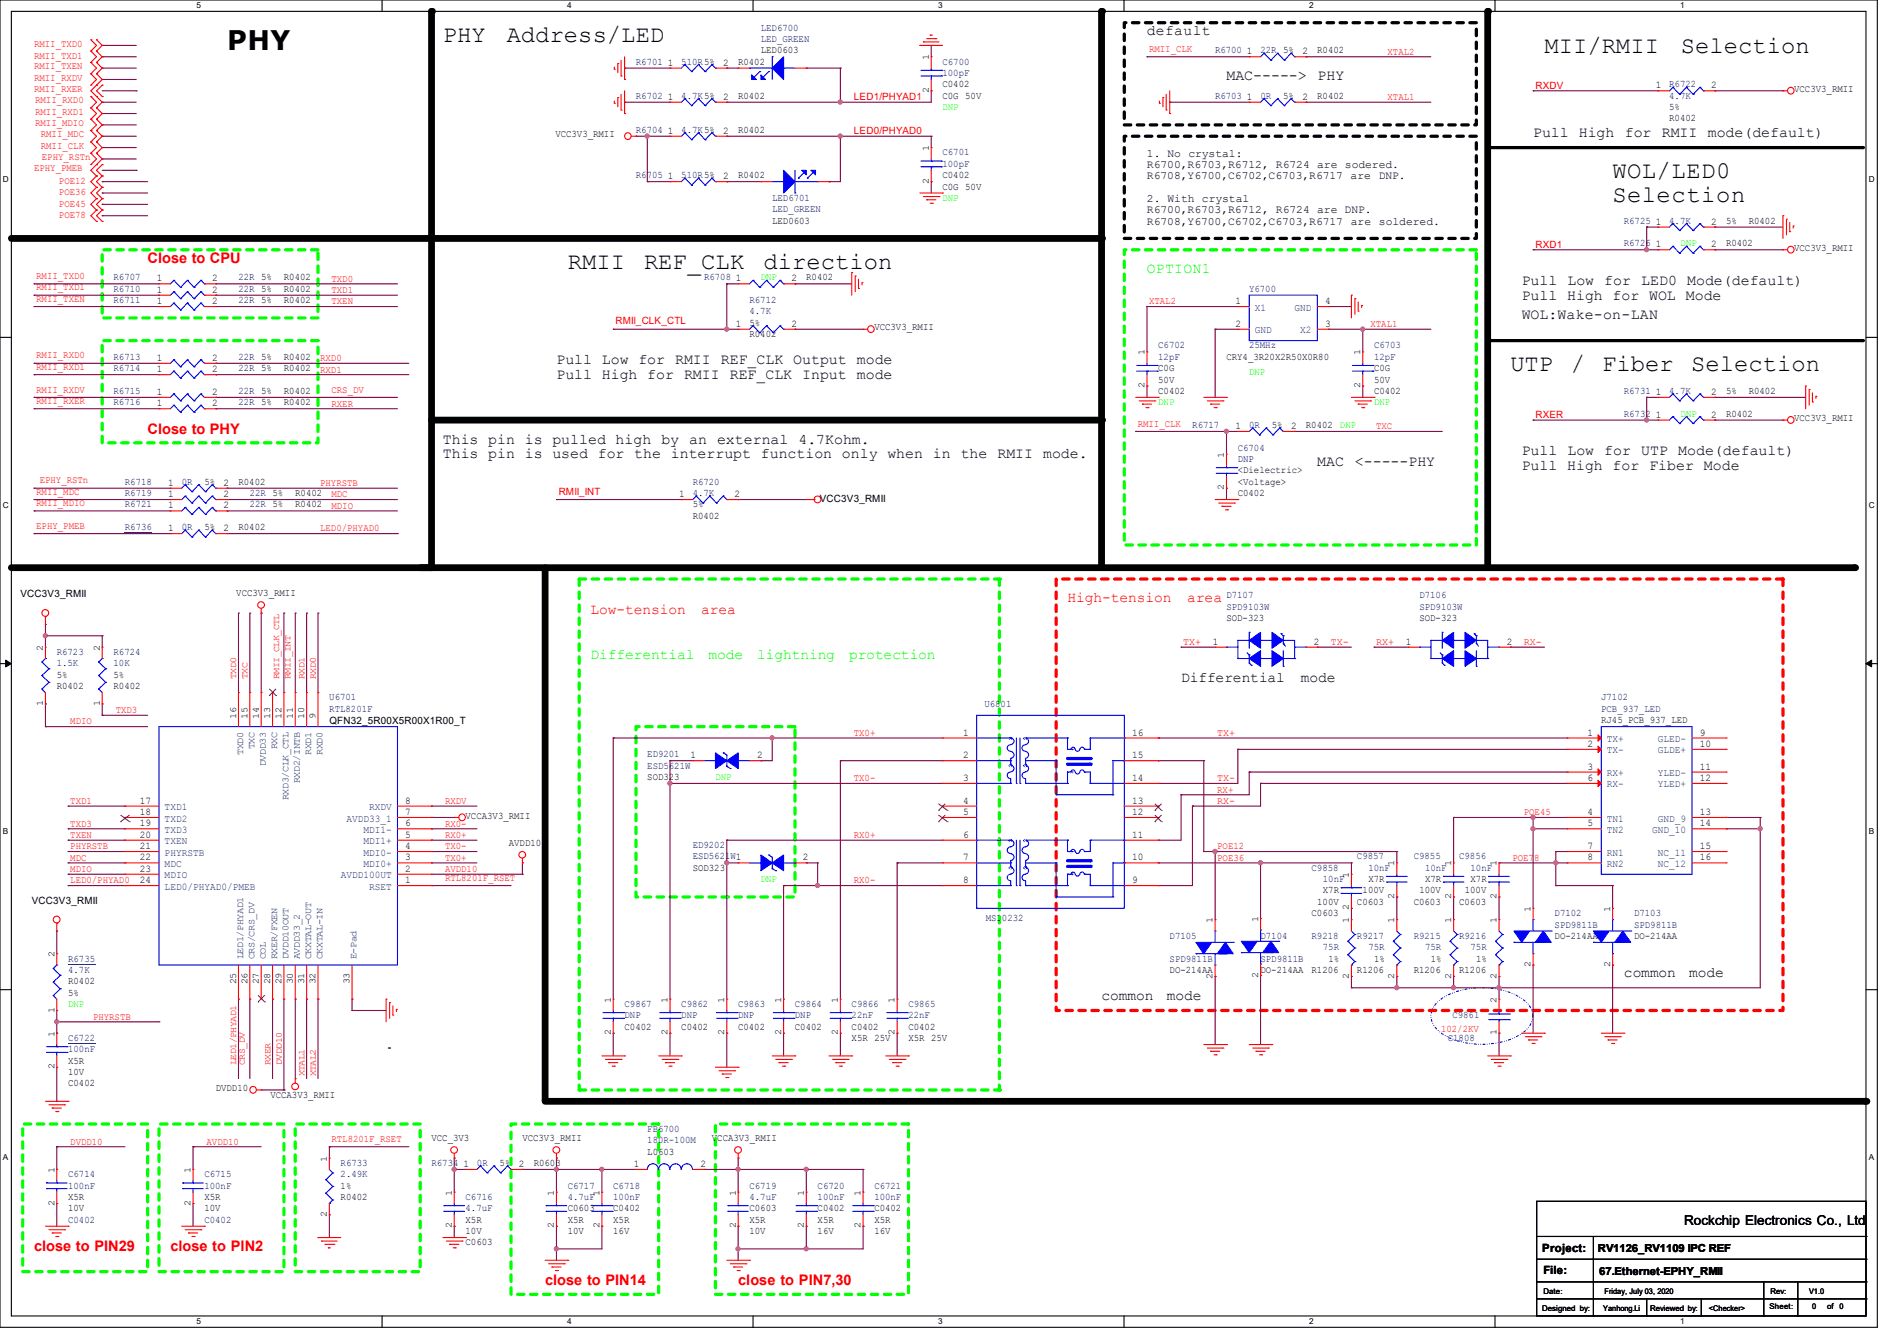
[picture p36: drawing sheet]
<svg xmlns="http://www.w3.org/2000/svg" width="297mm" height="210mm" viewBox="0 0 297 210" stroke-linecap="round" stroke-linejoin="round" font-family="sans-serif">
<defs><g id="words">
<text font-size="4.2" x="35.6" y="7.8">PHY</text>
<g font-size="3.7">
<text x="69.3" y="6.6">PHY</text>
<text x="79.3" y="6.6">Address/LED</text>
<text x="241.8" y="8.3">MII/RMII</text>
<text x="263.2" y="8.3">Selection</text>
<text x="252.5" y="27.9">WOL/LED0</text>
<text x="252.5" y="31.6">Selection</text>
<text x="88.9" y="42.1">RMII</text>
<text x="100.8" y="42.1">REF_CLK</text>
<text x="119.5" y="42.1">direction</text>
<text x="236.5" y="58.1">UTP</text>
<text x="245.9" y="58.1">/</text>
<text x="250.9" y="58.1">Fiber</text>
<text x="264.8" y="58.1">Selection</text>
</g>
<g font-size="2.3">
<text x="179.6" y="5.4">default</text>
<text x="192" y="12.6">MAC-----&gt;</text>
<text x="206.3" y="12.6">PHY</text>
<text x="240" y="21.5">Pull High for RMII mode(default)</text>
<text x="238.2" y="44.6">Pull Low for LED0 Mode(default)</text>
<text x="238.2" y="46.9">Pull High for WOL Mode</text>
<text x="238.2" y="49.9">WOL:Wake-on-LAN</text>
<text x="87.1" y="57">Pull Low for RMII REF_CLK Output mode</text>
<text x="87.1" y="59.4">Pull High for RMII REF_CLK Input mode</text>
<text x="69.3" y="69.5">This pin is pulled high by an external 4.7Kohm.</text>
<text x="69.3" y="71.8">This pin is used for the interrupt function only when in the RMII mode.</text>
<text x="238.2" y="71.2">Pull Low for UTP Mode(default)</text>
<text x="206.2" y="73">MAC</text>
<text x="212.1" y="73">&lt;-----PHY</text>
<text x="238.2" y="73.6">Pull High for Fiber Mode</text>
<text x="184.9" y="106.8">Differential</text>
<text x="203.7" y="106.8">mode</text>
<text x="254.2" y="153">common</text>
<text x="264.5" y="153">mode</text>
<text x="172.5" y="156.5">common</text>
<text x="182.7" y="156.5">mode</text>
</g>
<g font-size="2.3" fill="#f00">
<text x="23.1" y="41.2">Close to CPU</text>
<text x="23.1" y="67.9">Close to PHY</text>
<text x="167.1" y="94.3">High-tension</text>
<text x="185.9" y="94.3">area</text>
<text x="92.5" y="96.1">Low-tension</text>
<text x="109.8" y="96.1">area</text>
<text x="5.3" y="195.9">close to PIN29</text>
<text x="26.7" y="195.9">close to PIN2</text>
<text x="85.3" y="201.3">close to PIN14</text>
<text x="115.6" y="201.3">close to PIN7,30</text>
</g>
<g font-size="2.3" fill="#0f0">
<text x="179.6" y="42.8">OPTION1</text>
<text x="92.5" y="103.2">Differential</text>
<text x="110.9" y="103.2">mode</text>
<text x="118.5" y="103.2">lightning</text>
<text x="132.9" y="103.2">protection</text>
</g>
<text font-size="2.1" x="263.7" y="191.9">Rockchip Electronics Co., Ltd</text>
<g font-size="1.8">
<text x="179.6" y="24.5">1. No crystal:</text>
<text x="179.6" y="26.3">R6700,R6703,R6712, R6724 are sodered.</text>
<text x="179.6" y="28.1">R6708,Y6700,C6702,C6703,R6717 are DNP.</text>
<text x="179.6" y="31.6">2. With crystal</text>
<text x="179.6" y="33.4">R6700,R6703,R6712, R6724 are DNP.</text>
<text x="179.6" y="35.2">R6708,Y6700,C6702,C6703,R6717 are soldered.</text>
<text x="241.5" y="196">Project:</text>
<text x="241.6" y="199.6">File:</text>
</g>
<g font-size="1.7">
<text x="250.2" y="196.1">RV1126_RV1109 IPC REF</text>
<text x="250.4" y="199.7">67.Ethernet-EPHY_RMII</text>
</g>
<g font-size="1.6" fill="#000080">
<text x="119.1" y="4.8">LED6700</text>
<text x="99.6" y="10.1">R6701</text>
<text x="106.7" y="10.1">510R5%</text>
<text x="119.1" y="6.6">LED_GREEN</text>
<text x="147.6" y="10.1">C6700</text>
<text x="147.6" y="11.9">100pF</text>
<text x="190.2" y="8.3">R6700</text>
<text x="197.3" y="8.3">22R 5%</text>
<text x="99.6" y="15.5">R6702</text>
<text x="106.7" y="15.5">4.7K5%</text>
<text x="190.2" y="15.5">R6703</text>
<text x="197.3" y="15.5">0R</text>
<text x="261.3" y="13.7">R6722</text>
<text x="261.3" y="15.5">4.7K</text>
<text x="99.6" y="20.8">R6704</text>
<text x="106.7" y="20.8">4.7K5%</text>
<text x="99.6" y="27.9">R6705</text>
<text x="106.7" y="27.9">510R5%</text>
<text x="147.6" y="24.3">C6701</text>
<text x="147.6" y="26.1">100pF</text>
<text x="120.9" y="31.5">LED6701</text>
<text x="120.9" y="33.2">LED_GREEN</text>
<text x="254.2" y="35">R6725</text>
<text x="261.3" y="35">4.7K</text>
<text x="254.2" y="38.6">R6726</text>
<text x="17.8" y="45.7">R6710</text>
<text x="17.8" y="47.5">R6711</text>
<text x="17.8" y="43.9">R6707</text>
<text x="37.3" y="45.7">22R 5%</text>
<text x="37.3" y="47.5">22R 5%</text>
<text x="37.3" y="43.9">22R 5%</text>
<text x="110.2" y="43.9">R6708</text>
<text x="117.3" y="47.5">R6712</text>
<text x="195.6" y="45.7">Y6700</text>
<text x="117.3" y="49.2">4.7K</text>
<text x="17.8" y="56.3">R6713</text>
<text x="17.8" y="58.1">R6714</text>
<text x="37.3" y="56.3">22R 5%</text>
<text x="37.3" y="58.1">22R 5%</text>
<text x="181.3" y="54.6">C6702</text>
<text x="181.3" y="56.3">12pF</text>
<text x="195.6" y="54.6">25MHz</text>
<text x="215.1" y="54.6">C6703</text>
<text x="215.1" y="56.3">12pF</text>
<text x="17.8" y="61.7">R6715</text>
<text x="17.8" y="63.5">R6716</text>
<text x="37.3" y="61.7">22R 5%</text>
<text x="37.3" y="63.5">22R 5%</text>
<text x="254.2" y="61.7">R6731</text>
<text x="254.2" y="65.2">R6732</text>
<text x="261.3" y="61.7">4.7K</text>
<text x="186.7" y="67">R6717</text>
<text x="193.8" y="70.6">C6704</text>
<text x="195.6" y="67">0R</text>
<text x="19.6" y="75.9">R6718</text>
<text x="19.6" y="77.7">R6719</text>
<text x="28.4" y="75.9">0R</text>
<text x="39.1" y="77.7">22R 5%</text>
<text x="108.4" y="75.9">R6720</text>
<text x="108.4" y="77.7">4.7K</text>
<text x="193.8" y="72.3">DNP</text>
<text x="19.6" y="83">R6736</text>
<text x="19.6" y="79.5">R6721</text>
<text x="28.4" y="83">0R</text>
<text x="39.1" y="79.5">22R 5%</text>
<text x="192" y="93.7">D7107</text>
<text x="192" y="95.5">SPD9103W</text>
<text x="222.2" y="93.7">D7106</text>
<text x="222.2" y="95.5">SPD9103W</text>
<text x="8.9" y="102.6">R6723</text>
<text x="8.9" y="104.4">1.5K</text>
<text x="17.8" y="102.6">R6724</text>
<text x="17.8" y="104.4">10K</text>
<text x="51.6" y="109.7">U6701</text>
<text x="51.6" y="111.5">RTL8201F</text>
<text x="154.1" y="110.7">U6801</text>
<text x="250.7" y="109.7">J7102</text>
<text x="250.7" y="111.5">PCB_937_LED</text>
<text x="101.3" y="118.6">ED9201</text>
<text x="101.3" y="120.4">ESD5621W</text>
<text x="108.4" y="132.8">ED9202</text>
<text x="108.4" y="134.6">ESD5621W1</text>
<text x="205.3" y="136.4">C9858</text>
<text x="212.5" y="134.6">C9857</text>
<text x="214.2" y="136.4">10nF</text>
<text x="221.3" y="134.6">C9855</text>
<text x="223.1" y="136.4">10nF</text>
<text x="228.5" y="134.6">C9856</text>
<text x="230.2" y="136.4">10nF</text>
<text x="207.1" y="138.1">10nF</text>
<text x="243.4" y="143.5">D7102</text>
<text x="255.8" y="143.5">D7103</text>
<text x="154.3" y="144.2">MS10232</text>
<text x="183.1" y="147">D7105</text>
<text x="197.3" y="147">D7104</text>
<text x="205.3" y="147">R9218</text>
<text x="207.1" y="148.8">75R</text>
<text x="212.5" y="147">R9217</text>
<text x="214.2" y="148.8">75R</text>
<text x="221.3" y="147">R9215</text>
<text x="223.1" y="148.8">75R</text>
<text x="228.5" y="147">R9216</text>
<text x="230.2" y="148.8">75R</text>
<text x="243.4" y="145.2">SPD9811B</text>
<text x="255.8" y="145.2">SPD9811B</text>
<text x="10.7" y="150.6">R6735</text>
<text x="10.7" y="152.4">4.7K</text>
<text x="183.1" y="150.6">SPD9811B</text>
<text x="197.3" y="150.6">SPD9811B</text>
<text x="97.8" y="157.7">C9867</text>
<text x="97.8" y="159.5">DNP</text>
<text x="106.7" y="157.7">C9862</text>
<text x="106.7" y="159.5">DNP</text>
<text x="115.6" y="157.7">C9863</text>
<text x="115.6" y="159.5">DNP</text>
<text x="124.4" y="157.7">C9864</text>
<text x="124.4" y="159.5">DNP</text>
<text x="133.3" y="157.7">C9866</text>
<text x="133.3" y="159.5">22nF</text>
<text x="142.2" y="157.7">C9865</text>
<text x="142.2" y="159.5">22nF</text>
<text x="227.4" y="159.5">C9861</text>
<text x="10.7" y="163">C6722</text>
<text x="10.7" y="164.8">100nF</text>
<text x="226.7" y="163">C1808</text>
<text x="101.3" y="177.2">FB6700</text>
<text x="101.3" y="179">180R-100M</text>
<text x="10.7" y="184.4">C6714</text>
<text x="32" y="184.4">C6715</text>
<text x="53.3" y="182.6">R6733</text>
<text x="53.3" y="184.4">2.49K</text>
<text x="67.6" y="182.6">R6734</text>
<text x="74.7" y="182.6">0R</text>
<text x="10.7" y="186.1">100nF</text>
<text x="10.7" y="191.5">C0402</text>
<text x="32" y="186.1">100nF</text>
<text x="32" y="191.5">C0402</text>
<text x="72.9" y="187.9">C6716</text>
<text x="72.9" y="189.7">4.7uF</text>
<text x="88.9" y="186.1">C6717</text>
<text x="88.9" y="187.9">4.7uF</text>
<text x="96" y="186.1">C6718</text>
<text x="96" y="187.9">100nF</text>
<text x="117.3" y="186.1">C6719</text>
<text x="117.3" y="187.9">4.7uF</text>
<text x="128" y="186.1">C6720</text>
<text x="128" y="187.9">100nF</text>
<text x="136.9" y="186.1">C6721</text>
<text x="136.9" y="187.9">100nF</text>
</g>
<g font-size="1.6" fill="#f00">
<text x="5.3" y="9.2">RMII_TXD1</text>
<text x="5.3" y="10.8">RMII_TXEN</text>
<text x="5.3" y="7.3">RMII_TXD0</text>
<text x="179.9" y="8.1">RMII_CLK</text>
<text x="217.2" y="8.6">XTAL2</text>
<text x="5.3" y="12.6">RMII_RXDV</text>
<text x="5.3" y="14.4">RMII_RXER</text>
<text x="5.5" y="16.2">RMII_RXD0</text>
<text x="5.5" y="17.9">RMII_RXD1</text>
<text x="133.7" y="15.7">LED1/PHYAD1</text>
<text x="217.2" y="15.7">XTAL1</text>
<text x="240.4" y="13.9">RXDV</text>
<text x="5.5" y="19.7">RMII_MDIO</text>
<text x="6.4" y="23.3">RMII_CLK</text>
<text x="6.4" y="21.5">RMII_MDC</text>
<text x="133.7" y="21">LED0/PHYAD0</text>
<text x="5.3" y="26.8">EPHY_PMEB</text>
<text x="6.6" y="25.1">EPHY_RSTn</text>
<text x="9.2" y="28.8">POE12</text>
<text x="9.2" y="30.6">POE36</text>
<text x="9.2" y="32.3">POE45</text>
<text x="9.2" y="34.1">POE78</text>
<text x="240.4" y="38.8">RXD1</text>
<text x="5.7" y="47.2">RMII_TXEN</text>
<text x="5.7" y="45.5">RMII_TXD1</text>
<text x="5.7" y="43.7">RMII_TXD0</text>
<text x="51.9" y="45.9">TXD1</text>
<text x="51.9" y="44.1">TXD0</text>
<text x="51.9" y="47.7">TXEN</text>
<text x="179.9" y="47.7">XTAL2</text>
<text x="96.4" y="50.8">RMII_CLK_CTL</text>
<text x="214.6" y="51.2">XTAL1</text>
<text x="5.7" y="57.9">RMII_RXD1</text>
<text x="5.7" y="56.1">RMII_RXD0</text>
<text x="50.1" y="58.3">RXD1</text>
<text x="50.1" y="56.6">RXD0</text>
<text x="5.7" y="61.5">RMII_RXDV</text>
<text x="5.7" y="63.2">RMII_RXER</text>
<text x="51.9" y="61.5">CRS_DV</text>
<text x="51.9" y="63.7">RXER</text>
<text x="240.4" y="65.4">RXER</text>
<text x="178.1" y="66.8">RMII_CLK</text>
<text x="215.5" y="67.2">TXC</text>
<text x="5.7" y="77.5">RMII_MDC</text>
<text x="6.2" y="75.7">EPHY_RSTn</text>
<text x="50.1" y="76.1">PHYRSTB</text>
<text x="51.9" y="77.9">MDC</text>
<text x="87.5" y="77.5">RMII_INT</text>
<text x="5.7" y="79.2">RMII_MDIO</text>
<text x="5.7" y="82.8">EPHY_PMEB</text>
<text x="50.1" y="83.2">LED0/PHYAD0</text>
<text x="51.9" y="79.7">MDIO</text>
<text x="185.2" y="101">TX+</text>
<text x="208.4" y="101">TX-</text>
<text x="215.5" y="101">RX+</text>
<text x="238.6" y="101">RX-</text>
<text x="11" y="113.5">MDIO</text>
<text x="18.1" y="111.7">TXD3</text>
<text x="133.7" y="115.2">TX0+</text>
<text x="190.6" y="115.2">TX+</text>
<text x="11" y="125.9">TXD1</text>
<text x="69.7" y="125.9">RXDV</text>
<text x="133.7" y="122.3">TX0-</text>
<text x="190.6" y="124.1">RX+</text>
<text x="190.6" y="125.9">RX-</text>
<text x="190.6" y="122.3">TX-</text>
<text x="11" y="131.2">TXEN</text>
<text x="11" y="129.5">TXD3</text>
<text x="69.7" y="129.5">RX0-</text>
<text x="69.7" y="131.2">RX0+</text>
<text x="133.7" y="131.2">RX0+</text>
<text x="238.6" y="127.7">POE45</text>
<text x="11" y="133">PHYRSTB</text>
<text x="11" y="136.6">MDIO</text>
<text x="11" y="134.8">MDC</text>
<text x="69.7" y="137.9">RTL8201F_RSET</text>
<text x="69.7" y="133">TX0-</text>
<text x="69.7" y="134.8">TX0+</text>
<text x="69.7" y="136.6">AVDD10</text>
<text x="190.6" y="133">POE12</text>
<text x="190.6" y="134.8">POE36</text>
<text x="236.8" y="134.8">POE78</text>
<text x="11" y="138.3">LED0/PHYAD0</text>
<text x="133.7" y="138.3">RX0-</text>
<text x="14.6" y="159.7">PHYRSTB</text>
<text x="225.6" y="161.6">102/2KV</text>
<text x="11" y="179.2">DVDD10</text>
<text x="32.3" y="179.2">AVDD10</text>
<text x="51.9" y="178.8">RTL8201F_RSET</text>
</g>
<g font-size="1.6">
<text x="104.6" y="10.3">1</text>
<text x="113.2" y="10.3">2</text>
<text x="115.6" y="10.1">R0402</text>
<text x="119.1" y="8.3">LED0603</text>
<text x="195.2" y="8.5">1</text>
<text x="203.9" y="8.5">2</text>
<text x="206.2" y="8.3">R0402</text>
<text x="104.6" y="15.6">1</text>
<text x="113.2" y="15.6">2</text>
<text x="115.6" y="15.5">R0402</text>
<text x="147.6" y="13.7">C0402</text>
<text x="147.6" y="15.5">C0G 50V</text>
<text x="195.2" y="15.6">1</text>
<text x="200.9" y="15.5">5%</text>
<text x="203.9" y="15.6">2</text>
<text x="206.2" y="15.5">R0402</text>
<text x="259.2" y="13.8">1</text>
<text x="261.3" y="17.2">5%</text>
<text x="267.9" y="13.8">2</text>
<text x="280.9" y="14.4">VCC3V3_RMII</text>
<text x="86.9" y="21.5">VCC3V3_RMII</text>
<text x="104.6" y="21">1</text>
<text x="113.2" y="21">2</text>
<text x="115.6" y="20.8">R0402</text>
<text x="261.3" y="19">R0402</text>
<text x="104.6" y="28.1">1</text>
<text x="113.2" y="28.1">2</text>
<text x="115.6" y="27.9">R0402</text>
<text x="147.6" y="27.9">C0402</text>
<text x="147.6" y="29.7">C0G 50V</text>
<text x="120.9" y="35">LED0603</text>
<text x="259.2" y="35.2">1</text>
<text x="267.9" y="35.2">2</text>
<text x="270.2" y="35">5%</text>
<text x="273.8" y="35">R0402</text>
<text x="259.2" y="38.7">1</text>
<text x="267.9" y="38.7">2</text>
<text x="270.2" y="38.6">R0402</text>
<text x="280.9" y="39.3">VCC3V3_RMII</text>
<text x="24.6" y="45.8">1</text>
<text x="24.6" y="47.6">1</text>
<text x="24.6" y="44.1">1</text>
<text x="33.2" y="45.8">2</text>
<text x="33.2" y="47.6">2</text>
<text x="33.2" y="44.1">2</text>
<text x="44.4" y="45.7">R0402</text>
<text x="44.4" y="47.5">R0402</text>
<text x="44.4" y="43.9">R0402</text>
<text x="115.2" y="44.1">1</text>
<text x="123.9" y="44.1">2</text>
<text x="126.2" y="43.9">R0402</text>
<text x="193.4" y="47.6">1</text>
<text x="207.5" y="47.6">4</text>
<text x="115.2" y="51.2">1</text>
<text x="117.3" y="52.8">R0402</text>
<text x="117.3" y="51">5%</text>
<text x="123.9" y="51.2">2</text>
<text x="136.9" y="51.7">VCC3V3_RMII</text>
<text x="193.4" y="51.2">2</text>
<text x="207.5" y="51.2">3</text>
<text x="24.6" y="56.5">1</text>
<text x="24.6" y="58.3">1</text>
<text x="33.2" y="56.5">2</text>
<text x="33.2" y="58.3">2</text>
<text x="44.4" y="56.3">R0402</text>
<text x="44.4" y="58.1">R0402</text>
<text x="181.3" y="58.1">C0G</text>
<text x="181.3" y="59.9">50V</text>
<text x="192" y="56.3">CRY4_3R20X2R50X0R80</text>
<text x="215.1" y="58.1">C0G</text>
<text x="215.1" y="59.9">50V</text>
<text x="24.6" y="61.8">1</text>
<text x="24.6" y="63.6">1</text>
<text x="33.2" y="61.8">2</text>
<text x="33.2" y="63.6">2</text>
<text x="44.4" y="61.7">R0402</text>
<text x="44.4" y="63.5">R0402</text>
<text x="181.3" y="61.7">C0402</text>
<text x="215.1" y="61.7">C0402</text>
<text x="259.2" y="61.8">1</text>
<text x="259.2" y="65.4">1</text>
<text x="267.9" y="61.8">2</text>
<text x="267.9" y="65.4">2</text>
<text x="270.2" y="61.7">5%</text>
<text x="270.2" y="65.2">R0402</text>
<text x="273.8" y="61.7">R0402</text>
<text x="280.9" y="66">VCC3V3_RMII</text>
<text x="193.4" y="67.2">1</text>
<text x="199.1" y="67">5%</text>
<text x="202.1" y="67.2">2</text>
<text x="204.5" y="67">R0402</text>
<text x="26.3" y="76.1">1</text>
<text x="26.3" y="77.9">1</text>
<text x="32" y="75.9">5%</text>
<text x="35" y="76.1">2</text>
<text x="35" y="77.9">2</text>
<text x="37.3" y="75.9">R0402</text>
<text x="46.2" y="77.7">R0402</text>
<text x="106.3" y="77.9">1</text>
<text x="115" y="77.9">2</text>
<text x="193.8" y="77.7">C0402</text>
<text x="193.8" y="74.1">&lt;Dielectric&gt;</text>
<text x="193.8" y="75.9">&lt;Voltage&gt;</text>
<text x="26.3" y="83.2">1</text>
<text x="26.3" y="79.6">1</text>
<text x="32" y="83">5%</text>
<text x="35" y="83.2">2</text>
<text x="35" y="79.6">2</text>
<text x="37.3" y="83">R0402</text>
<text x="46.2" y="79.5">R0402</text>
<text x="108.4" y="81.2">R0402</text>
<text x="108.4" y="79.5">5%</text>
<text x="128.4" y="78.6">VCC3V3_RMII</text>
<text x="3.2" y="93.6">VCC3V3_RMII</text>
<text x="37" y="93.3">VCC3V3_RMII</text>
<text x="189.9" y="101">1</text>
<text x="192" y="97.2">SOD-323</text>
<text x="205.7" y="101">2</text>
<text x="220.1" y="101">1</text>
<text x="222.2" y="97.2">SOD-323</text>
<text x="235.9" y="101">2</text>
<text x="8.9" y="107.9">R0402</text>
<text x="8.9" y="106.1">5%</text>
<text x="17.8" y="107.9">R0402</text>
<text x="17.8" y="106.1">5%</text>
<text x="51.6" y="113.5">QFN32_5R00X5R00X1R00_T</text>
<text x="250.7" y="113.2">RJ45_PCB_937_LED</text>
<text x="108.1" y="118.7">1</text>
<text x="118.6" y="118.7">2</text>
<text x="150.8" y="115.2">1</text>
<text x="150.8" y="118.7">2</text>
<text x="177.2" y="118.7">15</text>
<text x="177.2" y="115.2">16</text>
<text x="248.6" y="115.2">1</text>
<text x="248.6" y="117">2</text>
<text x="266.1" y="117">10</text>
<text x="266.1" y="115.2">9</text>
<text x="21.9" y="125.9">17</text>
<text x="63.5" y="125.9">8</text>
<text x="101.3" y="122.1">SOD323</text>
<text x="150.8" y="122.3">3</text>
<text x="150.8" y="125.9">4</text>
<text x="177.2" y="125.9">13</text>
<text x="177.2" y="122.3">14</text>
<text x="248.6" y="120.5">3</text>
<text x="248.6" y="122.3">6</text>
<text x="266.1" y="122.3">12</text>
<text x="266.1" y="120.5">11</text>
<text x="21.9" y="127.6">18</text>
<text x="21.9" y="129.4">19</text>
<text x="21.9" y="131.2">20</text>
<text x="63.5" y="131.2">5</text>
<text x="63.5" y="129.4">6</text>
<text x="63.5" y="127.6">7</text>
<text x="72.9" y="128.2">VCCA3V3_RMII</text>
<text x="150.8" y="127.6">5</text>
<text x="150.8" y="131.2">6</text>
<text x="177.2" y="131.2">11</text>
<text x="177.2" y="127.6">12</text>
<text x="248.6" y="127.6">4</text>
<text x="248.6" y="129.4">5</text>
<text x="266.1" y="129.4">14</text>
<text x="266.1" y="127.6">13</text>
<text x="21.9" y="133">21</text>
<text x="21.9" y="134.7">22</text>
<text x="21.9" y="136.5">23</text>
<text x="63.5" y="136.5">2</text>
<text x="63.5" y="134.7">3</text>
<text x="63.5" y="133">4</text>
<text x="79.7" y="132.5">AVDD10</text>
<text x="108.4" y="136.4">SOD323</text>
<text x="125.7" y="134.7">2</text>
<text x="150.8" y="134.7">7</text>
<text x="177.2" y="134.7">10</text>
<text x="248.6" y="133">7</text>
<text x="248.6" y="134.7">8</text>
<text x="266.1" y="134.7">16</text>
<text x="266.1" y="133">15</text>
<text x="5" y="141.6">VCC3V3_RMII</text>
<text x="21.9" y="138.3">24</text>
<text x="63.5" y="138.3">1</text>
<text x="150.8" y="138.3">8</text>
<text x="177.2" y="138.3">9</text>
<text x="205.3" y="143.5">C0603</text>
<text x="206.2" y="141.7">100V</text>
<text x="207.1" y="139.9">X7R</text>
<text x="212.5" y="141.7">C0603</text>
<text x="213.3" y="139.9">100V</text>
<text x="214.2" y="138.1">X7R</text>
<text x="221.3" y="141.7">C0603</text>
<text x="222.2" y="139.9">100V</text>
<text x="223.1" y="138.1">X7R</text>
<text x="228.5" y="141.7">C0603</text>
<text x="229.3" y="139.9">100V</text>
<text x="230.2" y="138.1">X7R</text>
<text x="243.4" y="147">DO-214AA</text>
<text x="255.8" y="147">DO-214AA</text>
<text x="10.7" y="154.1">R0402</text>
<text x="10.7" y="155.9">5%</text>
<text x="183.1" y="152.4">DO-214AA</text>
<text x="197.3" y="152.4">DO-214AA</text>
<text x="205.3" y="152.4">R1206</text>
<text x="208" y="150.6">1%</text>
<text x="212.5" y="152.4">R1206</text>
<text x="215.1" y="150.6">1%</text>
<text x="221.3" y="152.4">R1206</text>
<text x="224" y="150.6">1%</text>
<text x="228.5" y="152.4">R1206</text>
<text x="231.1" y="150.6">1%</text>
<text x="97.8" y="161.2">C0402</text>
<text x="106.7" y="161.2">C0402</text>
<text x="115.6" y="161.2">C0402</text>
<text x="124.4" y="161.2">C0402</text>
<text x="133.3" y="161.2">C0402</text>
<text x="142.2" y="161.2">C0402</text>
<text x="10.7" y="166.6">X5R</text>
<text x="133.3" y="163">X5R 25V</text>
<text x="142.2" y="163">X5R 25V</text>
<text x="10.7" y="170.1">C0402</text>
<text x="10.7" y="168.4">10V</text>
<text x="33.8" y="170.9">DVDD10</text>
<text x="42.3" y="171.9">VCCA3V3_RMII</text>
<text x="67.6" y="178.7">VCC_3V3</text>
<text x="81.8" y="178.7">VCC3V3_RMII</text>
<text x="111.5" y="178.7">VCCA3V3_RMII</text>
<text x="72.6" y="182.8">1</text>
<text x="78.2" y="182.6">5%</text>
<text x="81.2" y="182.8">2</text>
<text x="83.6" y="182.6">R0603</text>
<text x="99.2" y="182.8">1</text>
<text x="101.3" y="180.8">L0603</text>
<text x="109.7" y="182.8">2</text>
<text x="10.7" y="187.9">X5R</text>
<text x="10.7" y="189.7">10V</text>
<text x="32" y="187.9">X5R</text>
<text x="32" y="189.7">10V</text>
<text x="53.3" y="187.9">R0402</text>
<text x="53.3" y="186.1">1%</text>
<text x="72.9" y="191.5">X5R</text>
<text x="88.9" y="189.7">C0603</text>
<text x="88.9" y="191.5">X5R</text>
<text x="96" y="189.7">C0402</text>
<text x="96" y="191.5">X5R</text>
<text x="117.3" y="189.7">C0603</text>
<text x="117.3" y="191.5">X5R</text>
<text x="128" y="189.7">C0402</text>
<text x="128" y="191.5">X5R</text>
<text x="136.9" y="189.7">C0402</text>
<text x="136.9" y="191.5">X5R</text>
<text x="72.9" y="195">C0603</text>
<text x="72.9" y="193.3">10V</text>
<text x="88.9" y="193.3">10V</text>
<text x="96" y="193.3">16V</text>
<text x="117.3" y="193.3">10V</text>
<text x="128" y="193.3">16V</text>
<text x="136.9" y="193.3">16V</text>
</g>
<g font-size="1.6" fill="#0f0">
<text x="147.6" y="17.2">DNP</text>
<text x="147.6" y="31.5">DNP</text>
<text x="263.1" y="38.6">DNP</text>
<text x="119.1" y="43.9">DNP</text>
<text x="195.6" y="58.7">DNP</text>
<text x="181.3" y="63.5">DNP</text>
<text x="215.1" y="63.5">DNP</text>
<text x="263.1" y="65.2">DNP</text>
<text x="209.8" y="67">DNP</text>
<text x="112" y="122.1">DNP</text>
<text x="119.1" y="138.1">DNP</text>
<text x="10.7" y="157.7">DNP</text>
</g>
<g font-size="1.6" fill="#004080">
<text x="196.5" y="48.6">X1</text>
<text x="196.5" y="52.2">GND</text>
<text x="202.7" y="48.6">GND</text>
<text x="203.6" y="52.2">X2</text>
<text x="251.6" y="116.2">TX+</text>
<text x="251.6" y="118">TX-</text>
<text x="259.6" y="118">GLDE+</text>
<text x="259.6" y="116.2">GLED-</text>
<text x="251.6" y="121.5">RX+</text>
<text x="251.6" y="123.3">RX-</text>
<text x="259.6" y="123.3">YLED+</text>
<text x="259.6" y="121.5">YLED-</text>
<text x="25.8" y="126.9">TXD1</text>
<text x="25.8" y="128.7">TXD2</text>
<text x="25.8" y="130.4">TXD3</text>
<text x="54.2" y="128.7">AVDD33_1</text>
<text x="56.9" y="130.4">MDI1-</text>
<text x="57.8" y="126.9">RXDV</text>
<text x="251.6" y="128.7">TN1</text>
<text x="251.6" y="130.4">TN2</text>
<text x="258.7" y="130.4">GND_10</text>
<text x="259.6" y="128.7">GND_9</text>
<text x="25.8" y="132.2">TXEN</text>
<text x="25.8" y="134">PHYRSTB</text>
<text x="25.8" y="135.8">MDC</text>
<text x="25.8" y="137.5">MDIO</text>
<text x="53.3" y="137.5">AVDD100UT</text>
<text x="56.9" y="135.8">MDI0+</text>
<text x="56.9" y="134">MDI0-</text>
<text x="56.9" y="132.2">MDI1+</text>
<text x="251.6" y="134">RN1</text>
<text x="251.6" y="135.8">RN2</text>
<text x="259.6" y="135.8">NC_12</text>
<text x="259.6" y="134">NC_11</text>
<text x="25.8" y="139.3">LED0/PHYAD0/PMEB</text>
<text x="57.8" y="139.3">RSET</text>
</g>
<g font-size="1.5">
<text x="145.4" y="9.4" transform="rotate(-90 145.4 9.4)">1</text>
<text x="145.4" y="14.6" transform="rotate(-90 145.4 14.6)">2</text>
<text x="145.4" y="23.7" transform="rotate(-90 145.4 23.7)">1</text>
<text x="145.4" y="28.8" transform="rotate(-90 145.4 28.8)">2</text>
<text x="179.2" y="55.7" transform="rotate(-90 179.2 55.7)">1</text>
<text x="213" y="55.7" transform="rotate(-90 213 55.7)">1</text>
<text x="179.2" y="60.8" transform="rotate(-90 179.2 60.8)">2</text>
<text x="213" y="60.8" transform="rotate(-90 213 60.8)">2</text>
<text x="191.6" y="71.7" transform="rotate(-90 191.6 71.7)">1</text>
<text x="191.6" y="76.8" transform="rotate(-90 191.6 76.8)">2</text>
<text x="6.7" y="101.9" transform="rotate(-90 6.7 101.9)">2</text>
<text x="15.6" y="101.9" transform="rotate(-90 15.6 101.9)">2</text>
<text x="6.7" y="110.6" transform="rotate(-90 6.7 110.6)">1</text>
<text x="15.6" y="110.6" transform="rotate(-90 15.6 110.6)">1</text>
<text x="37" y="112.6" transform="rotate(-90 37 112.6)">16</text>
<text x="38.7" y="112.6" transform="rotate(-90 38.7 112.6)">15</text>
<text x="40.5" y="112.6" transform="rotate(-90 40.5 112.6)">14</text>
<text x="42.3" y="112.6" transform="rotate(-90 42.3 112.6)">13</text>
<text x="44.1" y="112.6" transform="rotate(-90 44.1 112.6)">12</text>
<text x="45.8" y="112.6" transform="rotate(-90 45.8 112.6)">11</text>
<text x="47.6" y="112.6" transform="rotate(-90 47.6 112.6)">10</text>
<text x="49.4" y="112.6" transform="rotate(-90 49.4 112.6)">9</text>
<text x="211.2" y="137.5" transform="rotate(-90 211.2 137.5)">1</text>
<text x="218.3" y="135.7" transform="rotate(-90 218.3 135.7)">1</text>
<text x="227.2" y="135.7" transform="rotate(-90 227.2 135.7)">1</text>
<text x="234.3" y="135.7" transform="rotate(-90 234.3 135.7)">1</text>
<text x="211.2" y="142.6" transform="rotate(-90 211.2 142.6)">2</text>
<text x="218.3" y="140.8" transform="rotate(-90 218.3 140.8)">2</text>
<text x="227.2" y="140.8" transform="rotate(-90 227.2 140.8)">2</text>
<text x="234.3" y="140.8" transform="rotate(-90 234.3 140.8)">2</text>
<text x="239.6" y="142.8" transform="rotate(-90 239.6 142.8)">1</text>
<text x="252.1" y="142.8" transform="rotate(-90 252.1 142.8)">1</text>
<text x="8.5" y="149.9" transform="rotate(-90 8.5 149.9)">2</text>
<text x="189.9" y="144.6" transform="rotate(-90 189.9 144.6)">1</text>
<text x="197" y="144.4" transform="rotate(-90 197 144.4)">1</text>
<text x="211.2" y="144.6" transform="rotate(-90 211.2 144.6)">1</text>
<text x="218.3" y="144.6" transform="rotate(-90 218.3 144.6)">1</text>
<text x="227.2" y="144.6" transform="rotate(-90 227.2 144.6)">1</text>
<text x="234.3" y="144.6" transform="rotate(-90 234.3 144.6)">1</text>
<text x="37" y="154.1" transform="rotate(-90 37 154.1)">25</text>
<text x="38.7" y="154.1" transform="rotate(-90 38.7 154.1)">26</text>
<text x="40.5" y="154.1" transform="rotate(-90 40.5 154.1)">27</text>
<text x="42.3" y="154.1" transform="rotate(-90 42.3 154.1)">28</text>
<text x="44.1" y="154.1" transform="rotate(-90 44.1 154.1)">29</text>
<text x="45.8" y="154.1" transform="rotate(-90 45.8 154.1)">30</text>
<text x="47.6" y="154.1" transform="rotate(-90 47.6 154.1)">31</text>
<text x="49.4" y="154.1" transform="rotate(-90 49.4 154.1)">32</text>
<text x="54.7" y="154.1" transform="rotate(-90 54.7 154.1)">33</text>
<text x="189.9" y="153.2" transform="rotate(-90 189.9 153.2)">2</text>
<text x="197" y="153.1" transform="rotate(-90 197 153.1)">2</text>
<text x="211.2" y="153.2" transform="rotate(-90 211.2 153.2)">2</text>
<text x="218.3" y="153.2" transform="rotate(-90 218.3 153.2)">2</text>
<text x="227.2" y="153.2" transform="rotate(-90 227.2 153.2)">2</text>
<text x="234.3" y="153.2" transform="rotate(-90 234.3 153.2)">2</text>
<text x="239.6" y="151.5" transform="rotate(-90 239.6 151.5)">2</text>
<text x="252.1" y="151.5" transform="rotate(-90 252.1 151.5)">2</text>
<text x="8.5" y="158.6" transform="rotate(-90 8.5 158.6)">1</text>
<text x="95.6" y="157" transform="rotate(-90 95.6 157)">1</text>
<text x="104.5" y="157" transform="rotate(-90 104.5 157)">1</text>
<text x="113.4" y="157" transform="rotate(-90 113.4 157)">1</text>
<text x="122.3" y="157" transform="rotate(-90 122.3 157)">1</text>
<text x="131.2" y="157" transform="rotate(-90 131.2 157)">1</text>
<text x="140.1" y="157" transform="rotate(-90 140.1 157)">1</text>
<text x="234.3" y="157" transform="rotate(-90 234.3 157)">2</text>
<text x="8.5" y="167.5" transform="rotate(-90 8.5 167.5)">2</text>
<text x="8.5" y="162.3" transform="rotate(-90 8.5 162.3)">1</text>
<text x="95.6" y="162.1" transform="rotate(-90 95.6 162.1)">2</text>
<text x="104.5" y="162.1" transform="rotate(-90 104.5 162.1)">2</text>
<text x="113.4" y="162.1" transform="rotate(-90 113.4 162.1)">2</text>
<text x="122.3" y="162.1" transform="rotate(-90 122.3 162.1)">2</text>
<text x="131.2" y="162.1" transform="rotate(-90 131.2 162.1)">2</text>
<text x="140.1" y="162.1" transform="rotate(-90 140.1 162.1)">2</text>
<text x="234.3" y="162.1" transform="rotate(-90 234.3 162.1)">1</text>
<text x="8.5" y="183.7" transform="rotate(-90 8.5 183.7)">1</text>
<text x="29.8" y="183.7" transform="rotate(-90 29.8 183.7)">1</text>
<text x="51.2" y="181.9" transform="rotate(-90 51.2 181.9)">1</text>
<text x="8.5" y="188.8" transform="rotate(-90 8.5 188.8)">2</text>
<text x="29.8" y="188.8" transform="rotate(-90 29.8 188.8)">2</text>
<text x="51.2" y="190.6" transform="rotate(-90 51.2 190.6)">2</text>
<text x="70.7" y="187.2" transform="rotate(-90 70.7 187.2)">1</text>
<text x="86.7" y="187.2" transform="rotate(-90 86.7 187.2)">1</text>
<text x="93.8" y="187.2" transform="rotate(-90 93.8 187.2)">1</text>
<text x="115.2" y="187.2" transform="rotate(-90 115.2 187.2)">1</text>
<text x="125.8" y="187.2" transform="rotate(-90 125.8 187.2)">1</text>
<text x="134.7" y="187.2" transform="rotate(-90 134.7 187.2)">1</text>
<text x="70.7" y="192.4" transform="rotate(-90 70.7 192.4)">2</text>
<text x="86.7" y="192.4" transform="rotate(-90 86.7 192.4)">2</text>
<text x="93.8" y="192.4" transform="rotate(-90 93.8 192.4)">2</text>
<text x="115.2" y="192.4" transform="rotate(-90 115.2 192.4)">2</text>
<text x="125.8" y="192.4" transform="rotate(-90 125.8 192.4)">2</text>
<text x="134.7" y="192.4" transform="rotate(-90 134.7 192.4)">2</text>
</g>
<g font-size="1.5" fill="#004080">
<text x="38.1" y="118.2" transform="rotate(-90 38.1 118.2)">TXD0</text>
<text x="39.8" y="117.3" transform="rotate(-90 39.8 117.3)">TXC</text>
<text x="43.4" y="117.3" transform="rotate(-90 43.4 117.3)">RXC</text>
<text x="48.7" y="118.2" transform="rotate(-90 48.7 118.2)">RXD1</text>
<text x="50.5" y="118.2" transform="rotate(-90 50.5 118.2)">RXD0</text>
<text x="41.6" y="120" transform="rotate(-90 41.6 120)">DVDD33</text>
<text x="45.2" y="125.3" transform="rotate(-90 45.2 125.3)">RXD3/CLK_CTL</text>
<text x="46.9" y="122.7" transform="rotate(-90 46.9 122.7)">RXD2/INTB</text>
<text x="38.1" y="150.2" transform="rotate(-90 38.1 150.2)">LED1/PHYAD1</text>
<text x="39.8" y="150.2" transform="rotate(-90 39.8 150.2)">CRS/CRS_DV</text>
<text x="41.6" y="150.2" transform="rotate(-90 41.6 150.2)">COL</text>
<text x="43.4" y="150.2" transform="rotate(-90 43.4 150.2)">RXER/FXEN</text>
<text x="45.2" y="150.2" transform="rotate(-90 45.2 150.2)">DVDD10OUT</text>
<text x="46.9" y="150.2" transform="rotate(-90 46.9 150.2)">AVDD33_2</text>
<text x="48.7" y="150.2" transform="rotate(-90 48.7 150.2)">CKXTAL-OUT</text>
<text x="50.5" y="150.2" transform="rotate(-90 50.5 150.2)">CKXTAL-IN</text>
<text x="55.8" y="150.2" transform="rotate(-90 55.8 150.2)">E-Pad</text>
</g>
<g font-size="1.4" fill="#f00">
<text x="37" y="106.3" transform="rotate(-90 37 106.3)">TXD0</text>
<text x="38.8" y="106.3" transform="rotate(-90 38.8 106.3)">TXC</text>
<text x="43.7" y="106.3" transform="rotate(-90 43.7 106.3)">RMII_CLK_CTL</text>
<text x="45.5" y="106.3" transform="rotate(-90 45.5 106.3)">RMII_INT</text>
<text x="47.7" y="106.3" transform="rotate(-90 47.7 106.3)">RXD1</text>
<text x="49.4" y="106.3" transform="rotate(-90 49.4 106.3)">RXD0</text>
<text x="37" y="166.8" transform="rotate(-90 37 166.8)">LED1/PHYAD1</text>
<text x="38.4" y="166.8" transform="rotate(-90 38.4 166.8)">CRS_DV</text>
<text x="42.3" y="166.8" transform="rotate(-90 42.3 166.8)">RXER</text>
<text x="44.1" y="166.8" transform="rotate(-90 44.1 166.8)">DVDD10</text>
<text x="47.7" y="168.6" transform="rotate(-90 47.7 168.6)">XTAL1</text>
<text x="49.4" y="168.6" transform="rotate(-90 49.4 168.6)">XTAL2</text>
</g>
<g font-size="1.3">
<text x="30.8" y="1.3">5</text>
<text x="88.8" y="1.3">4</text>
<text x="146.9" y="1.3">3</text>
<text x="205" y="1.3">2</text>
<text x="263.1" y="1.3">1</text>
<text x=".5" y="28.4">D</text>
<text x="292.6" y="28.4">D</text>
<text x=".5" y="79.5">C</text>
<text x="292.6" y="79.5">C</text>
<text x=".5" y="130.6">B</text>
<text x="292.6" y="130.6">B</text>
<text x=".5" y="181.7">A</text>
<text x="292.6" y="181.7">A</text>
<text x="30.8" y="207.4">5</text>
<text x="88.8" y="207.4">4</text>
<text x="146.9" y="207.4">3</text>
<text x="205" y="207.4">2</text>
<text x="263.1" y="207.4">1</text>
</g>
<g font-size="1.2">
<text x="241.6" y="202.6">Date:</text>
<text x="251.2" y="202.6">Friday, July 03, 2020</text>
<text x="277.2" y="202.6">Rev:</text>
<text x="283.2" y="202.6">V1.0</text>
<text x="241.5" y="205.3">Designed by:</text>
<text x="251" y="205.3">Yanhong.Li</text>
<text x="258.4" y="205.3">Reviewed by:</text>
<text x="267.6" y="205.3">&lt;Checker&gt;</text>
<text x="277" y="205.1">Sheet:</text>
<text x="283.7" y="205.1">0</text>
<text x="286.1" y="205.1">of</text>
<text x="288" y="205.1">0</text>
</g>
</g></defs>
<path d="M0 0h293.9v207.9h-293.9zM1.8 1.8h290.3v204.3h-290.3z" fill="none" stroke="#000" stroke-width=".17"/>
<g fill="#fff">
<path d="M30.8 .2h.7v1.4h-.7z"/>
<path d="M30.8 206.2h.7v1.4h-.7z"/>
</g>
<path d="M59.8 0v1.8M59.8 206.1v1.8" fill="none" stroke="#000" stroke-width=".17"/>
<g fill="#fff">
<path d="M88.8 .2h.7v1.4h-.7z"/>
<path d="M88.8 206.2h.7v1.4h-.7z"/>
</g>
<path d="M117.9 0v1.8M117.9 206.1v1.8" fill="none" stroke="#000" stroke-width=".17"/>
<g fill="#fff">
<path d="M146.9 .2h.7v1.4h-.7z"/>
<path d="M146.9 206.2h.7v1.4h-.7z"/>
</g>
<path d="M176 0v1.8M176 206.1v1.8" fill="none" stroke="#000" stroke-width=".17"/>
<g fill="#fff">
<path d="M205 .2h.7v1.4h-.7z"/>
<path d="M205 206.2h.7v1.4h-.7z"/>
</g>
<path d="M234.1 0v1.8M234.1 206.1v1.8" fill="none" stroke="#000" stroke-width=".17"/>
<g fill="#fff">
<path d="M263.1 .2h.6v1.4h-.6z"/>
<path d="M263.1 206.2h.6v1.4h-.6z"/>
<path d="M.5 27.3h.9v1.4h-.9z"/>
<path d="M292.6 27.3h.9v1.4h-.9z"/>
<path d="M.5 78.4h.9v1.4h-.9z"/>
<path d="M292.6 78.4h.9v1.4h-.9z"/>
</g>
<path d="M0 52.8h1.8M292.1 52.8h1.8" fill="none" stroke="#000" stroke-width=".17"/>
<g fill="#fff">
<path d="M.5 129.5h.8v1.4h-.8z"/>
<path d="M292.6 129.5h.8v1.4h-.8z"/>
</g>
<path d="M0 103.9h1.8M292.1 103.9h1.8" fill="none" stroke="#000" stroke-width=".17"/>
<path d="M.9 103.4l.9 .5-.9 .5zM292.1 103.9l.9-.5v1z" fill="#000" stroke="#000" stroke-width=".16"/>
<g fill="#fff">
<path d="M.5 180.5h.8v1.4h-.8z"/>
<path d="M292.6 180.5h.8v1.4h-.8z"/>
</g>
<path d="M0 155h1.8M292.1 155h1.8M60.8 164.1h.2M61 164.1h.1" fill="none" stroke="#000" stroke-width=".17"/>
<path d="M16 39.1h33.8v10.7h-33.8zM176 39.1h55.1v46.2h-55.1zM16 53.3h33.8v16h-33.8zM90.7 90.7h65.8M3.6 176h19.5v23.1h-19.5zM24.9 176h19.5v23.1h-19.5zM46.2 176h19.6v23.1h-19.6zM80 176h23.1v26.7h-23.1zM112 176h30.2v26.7h-30.2z" fill="none" stroke="#0f0" stroke-width=".51" stroke-dasharray="1 1"/>
<path d="M67.6 1.8v87.1M172.5 1.8v87.1M1.8 37.3h170.7M67.6 65.8h104.9M1.8 88.9h288.6M85.3 88.9v83.4" fill="none" stroke="#000" stroke-width="1.1"/>
<g fill="#000">
<circle cx="67.6" cy="1.8" r=".53"/>
<circle cx="172.5" cy="1.8" r=".53"/>
<circle cx="67.6" cy="37.3" r=".53"/>
<circle cx="172.5" cy="37.3" r=".53"/>
<circle cx="291.6" cy="23.1" r=".25"/>
<circle cx="291.6" cy="53.3" r=".25"/>
<circle cx="172.5" cy="65.8" r=".53"/>
<circle cx="67.6" cy="88.9" r=".53"/>
<circle cx="290.4" cy="88.9" r=".53"/>
<circle cx="85.3" cy="172.3" r=".53"/>
</g>
<path d="M176 3.6h55.1v16h-55.1zM176 21.3h55.1v16h-55.1z" fill="none" stroke="#000" stroke-width=".51" stroke-dasharray="1 1"/>
<path d="M232.9 23.1h58.7M232.9 53.3h58.7" fill="none" stroke="#000" stroke-width=".51"/>
<path d="M224.9 157.1a10.7 10.7 0 0 1 8.4-2.4 9.2 9.2 0 0 1 5.8 2.4 2.76 2.76 0 0 1 0 4 10.7 10.7 0 0 1-8.4 2.4 9.2 9.2 0 0 1-5.8-2.4 2.76 2.76 0 0 1 0-4z" fill="none" stroke="#00f" stroke-width=".17" stroke-dasharray=".3 .3 0 .3 0 .3"/>
<circle cx="156.5" cy="90.7" r=".25" fill="#0f0" stroke-dasharray="1 1"/>
<path d="M156.5 90.7v80" fill="none" stroke="#0f0" stroke-width=".51" stroke-dasharray="1 1"/>
<circle cx="156.5" cy="170.7" r=".25" fill="#0f0" stroke-dasharray="1 1"/>
<path d="M90.7 90.7v80" fill="none" stroke="#0f0" stroke-width=".51" stroke-dasharray="1 1"/>
<circle cx="90.7" cy="170.7" r=".25" fill="#0f0" stroke-dasharray="1 1"/>
<path d="M99.6 113.8h24.9v26.7h-24.9zM90.7 170.7h65.8" fill="none" stroke="#0f0" stroke-width=".51" stroke-dasharray="1 1"/>
<circle cx="156.5" cy="170.7" r=".25" fill="#0f0" stroke-dasharray="1 1"/>
<path d="M165.4 90.7h113.7v67.5h-113.7z" fill="none" stroke="#f00" stroke-width=".51" stroke-dasharray="1 1"/>
<path d="M232.9 1.8v87.1M85.3 172.5h206.8" fill="none" stroke="#000" stroke-width="1.1"/>
<g fill="#000">
<circle cx="232.9" cy="1.8" r=".53"/>
<circle cx="292.1" cy="172.5" r=".53"/>
</g>
<g fill="none" stroke="#800040" stroke-width=".17">
<path d="M16 8.9h.1M16 10.7h.1M16 7.1h.1M16 16h.1M16 12.4h.1M16 17.8h.1M16 19.6h.1M16 8.9h5.3M16 10.7h5.3M16 7.1h5.3M16 16h5.3M16 12.4h5.3"/>
<path d="M16 17.8h5.3M16 14.2h5.3M16 19.6h5.3M21.3 14.2h.1M97.8 16h.1M97.8 10.7h.1M97.8 10.7h7.1M97.8 16h7.1M113.8 10.7h.1M113.8 16h.1M113.8 10.7h1.8M126.2 10.7h.1"/>
<path d="M126.2 10.7h5.4M131.6 16h.1M131.6 10.7h.1M131.6 10.7v5.3M145.8 7.1h.1M145.8 14.2h.1M145.8 14.2v1.8h-32M145.8 7.1v1.8M179.6 8.9h.1M179.6 8.9h16M183.1 16h.1M183.1 16h12.5"/>
<path d="M204.5 8.9h.1M204.5 16h.1M204.5 8.9h19.5M204.5 16h19.5M240 14.2h.1M240 14.2h19.6M268.5 14.2h.1M268.5 14.2h10.6M16 23.1h.1M16 24.9h.1M16 21.3h.1M16 28.4h.1"/>
<path d="M16 30.2h.1M16 32h.1M16 33.8h.1M16 23.1h5.3M16 24.9h5.3M16 21.3h5.3M16 28.4h7.1M16 26.7h5.3M16 30.2h7.1M16 32h7.1M16 33.8h7.1M21.3 26.7h.1"/>
<path d="M99.6 21.3h.1M99.6 21.3h5.3M101.3 21.3h.1M101.3 28.4h.1M101.3 28.4h3.6M101.3 21.3v7.1M113.8 21.3h.1M113.8 28.4h.1M113.8 21.3h32M113.8 28.4h5.3M129.8 28.4h.1M131.6 21.3h.1"/>
<path d="M131.6 21.3v7.1h-1.8M145.8 21.3h.1M145.8 28.4h.1M145.8 21.3v1.8M145.8 28.4v1.8M240 39.1h.1M240 39.1h19.6M257.8 35.6h.1M257.8 39.1h.1M257.8 35.6h1.8M257.8 35.6v3.5M268.5 39.1h.1"/>
<path d="M268.5 35.6h.1M268.5 35.6h10.6M268.5 39.1h10.6M5.3 48h.1M5.3 46.2h.1M5.3 44.4h.1M5.3 58.7h.1M5.3 56.9h.1M5.3 46.2h19.6M5.3 44.4h19.6M5.3 48h19.6M5.3 58.7h19.6"/>
<path d="M5.3 56.9h19.6M33.8 46.2h.1M33.8 44.4h.1M33.8 48h.1M33.8 58.7h.1M33.8 56.9h.1M33.8 46.2h28.4M33.8 44.4h28.4M33.8 48h28.4M33.8 58.7h30.2M33.8 56.9h30.2M96 51.6h.1"/>
<path d="M96 51.6h19.6M113.8 44.4h.1M113.8 51.6h.1M113.8 44.4h1.8M113.8 44.4v7.2M124.5 44.4h.1M124.5 51.6h.1M124.5 44.4h8.8M124.5 51.6h10.6M179.6 48h.1M179.6 48h14.2M179.6 48v7.1"/>
<path d="M190.2 51.6h.1M190.2 51.6h3.6M190.2 51.6v10.6M208 48h.1M208 51.6h.1M208 48h3.6M208 51.6h16M213.4 51.6h.1M213.4 51.6v3.5M5.3 76.5h.1M5.3 78.2h.1M5.3 62.2h.1"/>
<path d="M5.3 64h.1M5.3 76.5h21.4M5.3 78.2h21.4M5.3 62.2h19.6M5.3 64h19.6M33.8 62.2h.1M33.8 64h.1M33.8 62.2h28.4M33.8 64h28.4M35.6 76.5h.1M35.6 78.2h.1M35.6 76.5h26.6"/>
<path d="M35.6 78.2h26.6M87.1 78.2h.1M87.1 78.2h19.6M115.6 78.2h.1M115.6 78.2h10.6M177.8 67.6h.1M177.8 67.6h16M179.6 60.5h.1M179.6 60.5v1.7M192 76.5h.1M192 67.6h.1M192 67.6v3.5"/>
<path d="M192 76.5v1.7M202.7 67.6h.1M202.7 67.6h23.1M213.4 60.5h.1M213.4 60.5v1.7M240 65.8h.1M240 65.8h19.6M257.8 62.2h.1M257.8 65.8h.1M257.8 62.2h1.8M257.8 62.2v3.6M268.5 62.2h.1"/>
<path d="M268.5 65.8h.1M268.5 62.2h14.2M268.5 65.8h10.6M5.3 80h.1M5.3 83.6h.1M5.3 80h21.4M5.3 83.6h21.4M7.1 97.8h.1M7.1 99.6h.1M7.1 97.8v3.5M7.1 99.6h8.9M16 99.6h.1"/>
<path d="M16 99.6v1.7M35.6 80h.1M35.6 80h26.6M35.6 83.6h26.6M37.3 96h.1M37.3 96v12.5M39.1 96h.1M39.1 96v12.5M40.9 96h.1M40.9 96v12.5M44.4 96h.1M44.4 96v12.5"/>
<path d="M46.2 96h.1M46.2 96v12.5M48 96h.1M48 96v12.5M49.8 96h.1M49.8 96v12.5M62.2 83.6h.1M7.1 110.2h.1M7.1 113.8h.1M7.1 110.2v3.6M7.1 113.8h16M16 110.2h.1"/>
<path d="M16 112h.1M16 110.2v1.8M16 112h7.1M96 115.6h.1M96 115.6h51.6M96 115.6v40.9M104.9 119.1h.1M104.9 119.1h3.6M104.9 119.1v37.4M119.1 119.1h.1M120.9 115.6h.1M120.9 115.6v3.5h-1.8"/>
<path d="M131.6 119.1h.1M131.6 119.1v37.4M131.6 119.1h16M181.4 119.1h.1M181.4 115.6h.1M181.4 119.1h7.1M181.4 115.6h64M184.9 101.3h.1M184.9 101.3h5.3M188.5 119.1h.1M188.5 119.1v14.2M193.8 117.3h.1"/>
<path d="M193.8 117.3v5.4h-12.4M193.8 117.3h51.6M206.2 101.3h.1M206.2 101.3h5.4M215.1 101.3h.1M215.1 101.3h5.4M236.5 101.3h.1M236.5 101.3h5.3M10.7 133.3h.1M10.7 136.9h.1M10.7 135.1h.1M10.7 138.7h.1"/>
<path d="M10.7 131.6h.1M10.7 126.2h.1M10.7 129.8h.1M10.7 138.7h8.9M10.7 133.3h8.9M10.7 136.9h8.9M10.7 135.1h8.9M10.7 131.6h8.9M10.7 126.2h8.9M10.7 129.8h8.9M67.6 138.7h.1M67.6 129.8h.1"/>
<path d="M67.6 131.6h.1M67.6 133.3h.1M67.6 135.1h.1M67.6 126.2h.1M67.6 128h.1M67.6 138.7h12.4M67.6 133.3h7.1M67.6 136.9h14.2M67.6 135.1h7.1M67.6 131.6h7.1M67.6 126.2h7.1M67.6 129.8h7.1"/>
<path d="M67.6 128h3.5M81.8 136.9h.1M81.8 135.1h.1M81.8 135.1v1.8M104.9 122.7h.1M104.9 122.7h42.7M113.8 135.1h.1M113.8 131.6h.1M113.8 131.6v24.9M113.8 135.1h1.8M113.8 131.6h33.8M122.7 138.7h.1"/>
<path d="M122.7 138.7h24.9M122.7 138.7v17.8M126.2 135.1h.1M126.2 135.1h1.8M128 135.1h.1M128 138.7h.1M128 135.1v3.6M140.5 135.1h.1M140.5 135.1h7.1M140.5 135.1v21.4M181.4 131.6h.1M181.4 135.1h.1"/>
<path d="M181.4 138.7h.1M181.4 122.7h.1M181.4 135.1h30.2M184.9 124.5h.1M184.9 124.5v7.1h-3.5M186.7 126.2h.1M186.7 126.2v12.5h-5.3M188.5 133.3h.1M188.5 133.3h30.2M190.2 133.3h.1M190.2 133.3v10.7M195.6 120.9h.1"/>
<path d="M195.6 120.9v3.6h-10.7M195.6 120.9h49.8M197.4 122.7h.1M197.4 135.1h.1M197.4 122.7v3.5h-10.7M197.4 122.7h48M197.4 135.1v8.7M211.6 135.1h.1M211.6 135.1v1.8M218.7 133.3h.1M218.7 133.3v1.8M227.6 128h.1"/>
<path d="M227.6 128h17.8M227.6 128v7.1M234.7 135.1h.1M234.7 135.1h10.7M240 129.8h.1M240 128h.1M240 129.8h5.4M240 128v14.2M243.6 133.3h.1M243.6 138.7h.1M243.6 135.1h.1M243.6 138.7h8.9"/>
<path d="M243.6 133.3h1.8M243.6 133.3v5.4M252.5 138.7h.1M252.5 138.7v3.5M270.3 128h.1M270.3 129.8h.1M270.3 129.8h5.3M270.3 128h5.3M275.6 128h.1M275.6 129.8h.1M275.6 128v26.7h-64M8.9 145.8h.1"/>
<path d="M8.9 145.8v3.6M8.9 158.2v3.6M37.3 156.5h.1M37.3 156.5v12.4M39.1 156.5h.1M39.1 156.5v12.4M42.7 156.5h.1M42.7 156.5v12.4M44.4 156.5v14.2M46.2 156.5h.1M46.2 156.5v12.4M48 156.5h.1"/>
<path d="M48 156.5v12.4M49.8 156.5h.1M49.8 156.5v12.4M55.1 158.2h.1M55.1 156.5h.1M55.1 158.2h5.4M55.1 156.5v1.7M190.2 152.9h.1M190.2 152.9v10.7M197.4 152.7h.1M197.4 152.7v10.9M211.6 152.9h.1"/>
<path d="M211.6 142.2h.1M211.6 154.7h.1M211.6 142.2v1.8M211.6 152.9v1.8M218.7 140.5h.1M218.7 152.9h.1M218.7 154.7h.1M218.7 140.5v3.5M218.7 152.9v1.8M227.6 140.5h.1M227.6 154.7h.1M227.6 152.9h.1"/>
<path d="M227.6 140.5v3.5M227.6 152.9v1.8M234.7 140.5h.1M234.7 154.7h.1M234.7 152.9h.1M234.7 140.5v3.5M234.7 152.9v3.6M240 151.1h.1M240 151.1v10.7M252.5 151.1h.1M252.5 151.1v10.7M8.9 179.6h.1"/>
<path d="M8.9 160h.1M8.9 172.5h.1M8.9 161.8h.1M8.9 179.6h10.7M8.9 167.1v5.4M8.9 179.6v3.5M8.9 160h16M24.9 160h.1M30.2 179.6h.1M30.2 179.6h10.7M30.2 179.6v3.5M40.9 170.7h3.5"/>
<path d="M44.4 170.7h.1M51.6 179.6h.1M51.6 179.6v1.8M51.6 179.6h12.4M96 161.8h.1M96 161.8v3.6M104.9 161.8h.1M104.9 161.8v3.6M113.8 161.8h.1M113.8 161.8v5.3M122.7 161.8h.1M122.7 161.8v3.6"/>
<path d="M131.6 161.8h.1M131.6 161.8v3.6M140.5 161.8h.1M140.5 161.8v3.6M234.7 161.8h.1M234.7 161.8v3.6M8.9 188.5h.1M8.9 188.5v3.5M30.2 188.5h.1M30.2 188.5v3.5M51.6 190.2h.1M51.6 190.2v3.6"/>
<path d="M71.1 192h.1M71.1 181.4h.1M71.1 183.1h.1M71.1 183.1h1.8M71.1 181.4v5.3M71.1 192v1.8M81.8 183.1h.1M81.8 183.1h17.8M87.1 195.6h.1M87.1 183.1h.1M87.1 192h.1M87.1 181.4h.1"/>
<path d="M87.1 181.4v5.3M87.1 192v5.4M94.2 192h.1M94.2 183.1h.1M94.2 192v3.6h-7.1M94.2 183.1v3.6M110.2 183.1h.1M110.2 183.1h24.9M115.6 192h.1M115.6 183.1h.1M115.6 181.4h.1M115.6 195.6h.1"/>
<path d="M115.6 181.4v5.3M115.6 192v5.4M126.2 195.6h.1M126.2 183.1h.1M126.2 192h.1M126.2 183.1v3.6M126.2 192v3.6M135.1 183.1h.1M135.1 192h.1M135.1 192v3.6h-19.5M135.1 183.1v3.6"/>
</g>
<g fill="#f0f" stroke="#f0f" stroke-width=".17">
<circle cx="113.8" cy="51.5" r=".32"/>
<circle cx="213.3" cy="51.5" r=".32"/>
<circle cx="7.1" cy="99.5" r=".32"/>
<circle cx="87.1" cy="195.6" r=".32"/>
<circle cx="87.1" cy="183.1" r=".32"/>
<circle cx="94.2" cy="183.1" r=".32"/>
<circle cx="126.2" cy="195.6" r=".32"/>
<circle cx="126.2" cy="183.1" r=".32"/>
<circle cx="115.5" cy="195.6" r=".32"/>
<circle cx="115.5" cy="183.1" r=".32"/>
<circle cx="71.1" cy="183.1" r=".32"/>
<circle cx="131.6" cy="16" r=".32"/>
<circle cx="131.6" cy="21.3" r=".32"/>
<circle cx="101.3" cy="21.3" r=".32"/>
<circle cx="192" cy="67.5" r=".32"/>
<circle cx="8.9" cy="160" r=".32"/>
<circle cx="197.3" cy="135.1" r=".32"/>
<circle cx="240" cy="128" r=".32"/>
<circle cx="243.6" cy="135.1" r=".32"/>
<circle cx="227.6" cy="154.7" r=".32"/>
<circle cx="218.7" cy="154.7" r=".32"/>
<circle cx="240" cy="129.8" r=".32"/>
<circle cx="113.8" cy="135.1" r=".32"/>
<circle cx="128" cy="138.7" r=".32"/>
<circle cx="120.9" cy="115.5" r=".32"/>
<circle cx="104.9" cy="122.7" r=".32"/>
<circle cx="234.7" cy="154.7" r=".32"/>
<circle cx="275.6" cy="129.8" r=".32"/>
<circle cx="190.2" cy="133.3" r=".32"/>
<circle cx="257.8" cy="39.1" r=".32"/>
<circle cx="257.8" cy="65.8" r=".32"/>
</g>
<g fill="none" stroke="#f00" stroke-width=".17">
<path d="M14.2 8h.1M14.2 9.8h.1M14.2 11.6h.1M14.2 6.2h.1M14.2 15.1h.1M14.2 16.9h.1M14.2 18.7h.1M14.2 13.3h.1M14.2 8l.9 .9-.9 .9M14.2 9.8l.9 .9-.9 .9M14.2 6.2l.9 .9-.9 .9M14.2 15.1l.9 .9-.9 .9"/>
<path d="M14.2 16.9l.9 .9-.9 .9M14.2 11.6l.9 .8-.9 .9M14.2 18.7l.9 .9-.9 .8M15.1 9.8h.1M15.1 8h.1M15.1 11.6h.1M15.1 6.2h.1M15.1 16.9h.1M15.1 15.1h.1M15.1 18.7h.1M15.1 13.3h.1M15.1 8l.9 .9-.9 .9"/>
<path d="M15.1 9.8l.9 .9-.9 .9M15.1 6.2l.9 .9-.9 .9M15.1 11.6l.9 .8-1.8 1.8 1.8 1.8-.9 .9M15.1 16.9l.9 .9-.9 .9M15.1 18.7l.9 .9-.9 .8M16 15.1h.1M16 13.3h.1M16 13.3l-.9 .9 .9 .9M96.2 16.2h.1M96.2 10.8h.1M96.2 10.5v.3M96.2 15.8v.4"/>
<path d="M96.7 15.3h.1M96.7 9.9h.1M96.7 9.9v1.5M96.7 15.3v1.4M97.2 17.2h.1M97.2 11.9h.1M97.2 9.4v2.5M97.2 14.8v2.4M97.8 17.8h.1M97.8 12.4h.1M97.8 8.9v3.5M97.8 14.2v3.6"/>
<path d="M115.6 10.7h.1M115.6 10.7h1.7M124.5 10.7h1.7M126.2 10.7h.1M144 7.1h.1M144 7.1h3.6M144.6 6.6h.1M144.6 6.6h2.4M145.1 6.1h1.4M145.6 5.5h.1M145.6 5.5h.4M146.5 6.1h.1"/>
<path d="M181.5 16.2h.1M181.5 15.8v.4M182.1 15.3h.1M182.1 15.3v1.4M182.6 17.2h.1M182.6 14.8v2.4M183.1 17.8h.1M183.1 14.2v3.6M195.6 8.9h.1M195.6 8.9h1.8M202.7 8.9h1.8M204.5 8.9h.1"/>
<path d="M259.6 14.2h.1M259.6 14.2h1.8M266.7 14.2h1.8M268.5 14.2h.1M279.1 14.2h.1M279.1 14.2h.8M14.2 24h.1M14.2 22.2h.1M14.2 25.8h.1M14.2 20.4h.1M14.2 22.2l.9 .9-.9 .9M14.2 24l.9 .9-.9 .9"/>
<path d="M14.2 20.4l.9 .9-.9 .9M15.1 22.2h.1M15.1 24h.1M15.1 25.8h.1M15.1 20.4h.1M15.1 27.6h.1M15.1 29.3h.1M15.1 31.1h.1M15.1 32.9h.1M15.1 34.7h.1M15.1 22.2l.9 .9-.9 .9M15.1 24l.9 .9-1.8 1.8 .9 .9"/>
<path d="M15.1 20.4l.9 .9-.9 .9M15.1 27.6l-.9 .8 .9 .9M15.1 29.3l-.9 .9 .9 .9M15.1 31.1l-.9 .9 .9 .9M15.1 32.9l-.9 .9 .9 .9M16 27.6h.1M16 25.8h.1M16 29.3h.1M16 31.1h.1M16 32.9h.1M16 34.7h.1M16 25.8l-.9 .9 .9 .9"/>
<path d="M16 27.6l-.9 .8 .9 .9M16 29.3l-.9 .9 .9 .9M16 31.1l-.9 .9 .9 .9M16 32.9l-.9 .9 .9 .9M98.8 21.3h.8M99.6 21.3h.1M104.9 28.4h.1M104.9 28.4h1.8M112 28.4h1.8M113.8 28.4h.1M144 30.2h3.6M144.6 30.8h2.4"/>
<path d="M145.1 31.3h.1M145.1 31.3h1.4M145.6 31.8h.4M145.8 23.1h.1M145.8 28.4h.1M145.8 23.1v1.8M145.8 26.7v1.7M146 31.8h.1M147 30.8h.1M147.6 30.2h.1M259.6 39.1h.1M259.6 35.6h.1"/>
<path d="M259.6 39.1h1.8M259.6 35.6h1.8M266.7 39.1h1.8M266.7 35.6h1.8M268.5 39.1h.1M268.5 35.6h.1M279.1 33.8h.1M279.1 39.1h.1M279.1 33.8v3.5M279.1 39.1h.8M279.7 34.3h.1M279.7 34.3v2.5"/>
<path d="M280.2 36.3h.1M280.2 34.8v1.5M280.8 35.4h.1M280.8 35.4v.3M24.9 56.9h.1M24.9 58.7h.1M24.9 56.9h1.8M24.9 58.7h1.8M32 56.9h1.8M32 58.7h1.8M33.8 56.9h.1M33.8 58.7h.1"/>
<path d="M115.6 51.6h.1M115.6 44.4h.1M115.6 51.6h1.7M115.6 44.4h1.7M122.7 51.6h1.8M122.7 44.4h1.8M124.5 51.6h.1M124.5 44.4h.1M133.3 42.7h.1M133.3 42.7v3.5M133.9 43.2h.1M133.9 43.2v2.5"/>
<path d="M134.4 45.2h.1M134.4 43.7v1.5M135 44.3h.1M135 44.3v.3M135.1 51.6h.1M135.1 51.6h.7M211.6 46.2h.1M211.6 46.2v3.6M212.1 46.8h.1M212.1 46.8v2.4M212.6 48.7h.1M212.6 47.3v1.4"/>
<path d="M213.2 47.8h.1M213.2 47.8v.4M24.9 62.2h.1M24.9 62.2h1.8M32 62.2h1.8M33.8 62.2h.1M126.2 78.2h1.3M127.5 78.2h.1M177.8 62.2h3.6M178.4 62.8h2.4M178.9 63.3h.1M178.9 63.3h1.4"/>
<path d="M179.4 63.8h.3M179.7 63.8h.1M180.8 62.8h.1M181.4 62.2h.1M188.5 62.2h3.5M189 62.8h2.5M189.5 63.3h.1M189.5 63.3h1.5M190.1 63.8h.3M190.2 78.2h3.6M190.4 63.8h.1M190.8 78.8h2.5"/>
<path d="M191.3 79.3h.1M191.3 79.3h1.4M191.5 62.8h.1M191.9 79.8h.3M192 62.2h.1M192.2 79.8h.1M193.3 78.8h.1M193.8 78.2h.1M211.6 62.2h3.5M212.1 62.8h2.5M212.6 63.3h.1M212.6 63.3h1.5"/>
<path d="M213.2 63.8h.3M213.5 63.8h.1M214.6 62.8h.1M215.1 62.2h.1M259.6 62.2h.1M259.6 62.2h1.8M266.7 62.2h1.8M268.5 62.2h.1M279.1 65.8h.1M279.1 65.8h.8M282.7 60.5h.1M282.7 60.5v3.5"/>
<path d="M283.3 61h.1M283.3 61v2.5M283.8 62.9h.1M283.8 61.5v1.4M284.3 62.1h.1M284.3 62.1v.3M7.1 96.6h.1M7.1 96.6v1.2M40.9 96h.1M40.9 95.3v.7M108.5 119.1h.1M108.5 119.1h1.7"/>
<path d="M117.3 119.1h1.8M119.1 119.1h.1M220.5 101.3h.1M220.5 101.3h1.7M234.7 101.3h1.8M236.5 101.3h.1M71.1 128h.1M71.1 128h.7M81.8 135.1h.1M81.8 134.4v.7M218.7 135.1h.1M218.7 135.1v1.8"/>
<path d="M218.7 138.7v1.8M234.7 135.1h.1M234.7 135.1v1.8M234.7 138.7v1.8M8.9 144.6h.1M8.9 158.2h.1M8.9 149.4h.1M8.9 144.6v1.2M8.9 149.4v1.7M8.9 156.5v1.7M60.5 156.5h.1M60.5 156.5v3.5"/>
<path d="M61 157h.1M61 157v2.5M61.5 159h.1M61.5 157.5v1.5M62.1 158.1h.1M62.1 158.1v.3M113.8 156.5h.1M113.8 156.5v1.7M122.7 156.5h.1M122.7 156.5v1.7M140.5 156.5h.1M140.5 156.5v1.7"/>
<path d="M218.7 144h.1M218.7 152.9h.1M218.7 140.5h.1M218.7 144v1.8M218.7 151.1v1.8M234.7 156.5h.1M234.7 140.5h.1M234.7 156.5v1.7M7.1 172.5h3.6M7.7 173h2.4M8.2 173.5h.1M8.2 173.5h1.4"/>
<path d="M8.7 174.1h.4M9.1 174.1h.1M10.1 173h.1M10.7 172.5h.1M40.2 170.7h.7M40.9 170.7h.1M46.2 168.9h.1M46.2 168.9v.7M94.2 165.4h3.6M94.8 165.9h2.4M95.3 166.4h.1M95.3 166.4h1.4"/>
<path d="M95.8 167h.4M96.2 167h.1M97.2 165.9h.1M97.8 165.4h.1M103.1 165.4h3.6M103.7 165.9h2.4M104.2 166.4h.1M104.2 166.4h1.4M104.7 167h.4M105.1 167h.1M106.1 165.9h.1M106.7 165.4h.1"/>
<path d="M112 167.1h3.6M112.6 167.7h2.4M113.1 168.2h.1M113.1 168.2h1.4M113.6 168.7h.4M113.8 161.8h.1M113.8 160v1.8M114 168.7h.1M115 167.7h.1M115.6 167.1h.1M120.9 165.4h3.6M121.5 165.9h2.4"/>
<path d="M122 166.4h.1M122 166.4h1.4M122.5 167h.4M122.7 161.8h.1M122.7 160v1.8M122.9 167h.1M123.9 165.9h.1M124.5 165.4h.1M129.8 165.4h3.5M130.3 165.9h2.5M130.9 166.4h.1M130.9 166.4h1.4"/>
<path d="M131.4 167h.3M131.7 167h.1M132.8 165.9h.1M133.3 165.4h.1M138.7 165.4h3.5M139.2 165.9h2.5M139.7 166.4h.1M139.7 166.4h1.5M140.3 167h.3M140.5 161.8h.1M140.5 160v1.8M140.6 167h.1"/>
<path d="M141.7 165.9h.1M142.2 165.4h.1M188.5 163.6h3.5M189 164.1h2.5M189.5 164.6h.1M189.5 164.6h1.5M190.1 165.2h.3M190.4 165.2h.1M191.5 164.1h.1M192 163.6h.1M195.6 163.6h3.5M196.1 164.1h2.5"/>
<path d="M196.6 164.6h.1M196.6 164.6h1.5M197.2 165.2h.3M197.5 165.2h.1M198.6 164.1h.1M199.1 163.6h.1M232.9 165.4h3.6M233.5 165.9h2.4M234 166.4h.1M234 166.4h1.4M234.5 167h.4M234.7 161.8h.1"/>
<path d="M234.7 160v1.8M234.9 167h.1M235.9 165.9h.1M236.5 165.4h.1M238.3 161.8h3.5M238.8 162.3h2.5M239.3 162.9h.1M239.3 162.9h1.4M239.9 163.4h.3M240.2 163.4h.1M241.3 162.3h.1M241.8 161.8h.1"/>
<path d="M250.7 161.8h3.6M251.2 162.3h2.5M251.8 162.9h.1M251.8 162.9h1.4M252.3 163.4h.3M252.6 163.4h.1M253.7 162.3h.1M254.3 161.8h.1M7.1 192h3.6M7.7 192.6h2.4M8.2 193.1h.1M8.2 193.1h1.4"/>
<path d="M8.7 193.6h.4M8.9 183.1h.1M8.9 188.5h.1M8.9 183.1v1.8M8.9 186.7v1.8M9.1 193.6h.1M10.1 192.6h.1M10.7 192h.1M28.4 192h3.6M29 192.6h2.5M29.5 193.1h.1M29.5 193.1h1.4"/>
<path d="M30.1 193.6h.3M30.2 183.1h.1M30.2 188.5h.1M30.2 183.1v1.8M30.2 186.7v1.8M30.4 193.6h.1M31.5 192.6h.1M32 192h.1M49.8 193.8h.1M49.8 193.8h3.5M50.3 194.4h.1M50.3 194.4h2.5"/>
<path d="M50.8 194.9h1.5M51.4 195.4h.1M51.4 195.4h.3M51.6 181.4h.1M51.6 190.2h.1M51.6 181.4v1.7M51.6 188.5v1.7M52.3 194.9h.1M69.3 193.8h3.6M69.9 194.4h2.4M70.4 194.9h.1M70.4 194.9h1.4"/>
<path d="M71 195.4h.3M71.1 181.4h.1M71.1 186.7h.1M71.1 192h.1M71.1 180.6v.8M71.1 186.7v1.8M71.1 190.2v1.8M71.3 195.4h.1M72.3 194.4h.1M72.9 193.8h.1M85.3 197.4h3.6M85.9 197.9h2.4"/>
<path d="M86.4 198.4h.1M86.4 198.4h1.4M87 199h.3M87.1 181.4h.1M87.1 186.7h.1M87.1 192h.1M87.1 180.6v.8M87.1 186.7v1.8M87.1 190.2v1.8M87.3 199h.1M88.3 197.9h.1M88.9 197.4h.1"/>
<path d="M94.2 186.7h.1M94.2 192h.1M94.2 186.7v1.8M94.2 190.2v1.8M113.8 197.4h3.5M114.3 197.9h2.5M114.9 198.4h.1M114.9 198.4h1.4M115.4 199h.3M115.6 181.4h.1M115.6 180.6v.8M115.7 199h.1"/>
<path d="M116.8 197.9h.1M117.3 197.4h.1M126.2 186.7h.1M126.2 192h.1M126.2 186.7v1.8M126.2 190.2v1.8"/>
<circle cx="280.4" cy="14.2" r=".52"/>
<circle cx="98.3" cy="21.3" r=".52"/>
<circle cx="280.4" cy="39.1" r=".52"/>
<circle cx="136.3" cy="51.5" r=".52"/>
<circle cx="128" cy="78.2" r=".53"/>
<circle cx="280.4" cy="65.8" r=".52"/>
<circle cx="7.1" cy="96" r=".53"/>
<circle cx="40.9" cy="94.7" r=".52"/>
<circle cx="72.3" cy="128" r=".52"/>
<circle cx="81.8" cy="133.9" r=".52"/>
<circle cx="8.9" cy="144" r=".53"/>
<circle cx="39.6" cy="170.7" r=".52"/>
<circle cx="46.2" cy="170.1" r=".52"/>
<circle cx="71.1" cy="180.1" r=".52"/>
<circle cx="87.1" cy="180.1" r=".52"/>
<circle cx="115.6" cy="180.1" r=".52"/>
</g>
<g fill="none" stroke="#000" stroke-width=".17">
<path d="M240.6 188.1h51.5v18h-51.5zM240.6 193.6h51.5M240.6 197.2h51.5M249.5 193.6v12.5M292.1 193.6h.1M292.1 197.2h.1M240.6 200.7h51.5M240.6 203.4h51.5M249.5 206.1h.1M257.8 206.1h.1M257.8 203.4v2.7M266.4 206.1h.1"/>
<path d="M266.4 203.4v2.7M276.1 206.1h.1M276.1 200.7v5.4M281.5 206.1h.1M281.5 200.7v5.4M292.1 200.7h.1M292.1 203.4h.1"/>
</g>
<g fill="none" stroke="#00f" stroke-width=".17">
<path d="M117.3 10.7h.1M117.3 10.7h3.6M119 11.2h.1M119 11.2l-.9 .9M120.4 11.2h.1M120.4 11.2l-.9 .9M120.9 8.9h.1M120.9 8.9v3.5M122.7 10.7h.1M122.7 10.7h1.8M197.9 8.3h.1M197.9 8.3l-.5 .6"/>
<path d="M197.9 8.3l1.1 1.1M199 9.4h.1M200 8.3h.1M200 8.3l-1 1.1M200 8.3l1.1 1.1M201.1 9.4h.1M202.1 8.3h.1M202.1 8.3l-1 1.1M202.1 8.3l.6 .6M202.7 8.9h.1M261.9 13.7h.1M261.9 13.7l-.5 .5"/>
<path d="M261.9 13.7l1.1 1.1M263 14.8h.1M264 13.7h.1M264 13.7l-1 1.1M264 13.7l1.1 1.1M265.1 14.8h.1M266.1 13.7h.1M266.1 13.7l-1 1.1M266.1 13.7l.6 .5M266.7 14.2h.1M107.2 27.9h.1M107.2 27.9l-.5 .5"/>
<path d="M107.2 27.9l1.1 1.1M108.3 29h.1M109.3 27.9h.1M109.3 27.9l-1 1.1M109.3 27.9l1.1 1.1M110.4 29h.1M111.5 27.9h.1M111.5 27.9l-1.1 1.1M111.5 27.9l.5 .5M112 28.4h.1M144.2 26.1h3.2M144.2 25.2h3.2"/>
<path d="M145.8 25.2h.1M145.8 26.1h.1M145.8 24.9v.3M145.8 26.1v.6M147.4 26.1h.1M147.4 25.2h.1M261.9 38.6h.1M261.9 35h.1M261.9 38.6l-.5 .5M261.9 38.6l1.1 1.1M261.9 35l-.5 .6M261.9 35l1.1 1.1"/>
<path d="M263 39.7h.1M263 36.1h.1M264 38.6h.1M264 35h.1M264 38.6l-1 1.1M264 38.6l1.1 1.1M264 35l-1 1.1M264 35l1.1 1.1M265.1 39.7h.1M265.1 36.1h.1M266.1 38.6h.1M266.1 35h.1"/>
<path d="M266.1 38.6l-1 1.1M266.1 38.6l.6 .5M266.1 35l-1 1.1M266.1 35l.6 .6M266.7 39.1h.1M266.7 35.6h.1M27.2 56.3h.1M27.2 58.1h.1M27.2 56.3l-.5 .6M27.2 56.3l1.1 1.1M27.2 58.1l-.5 .6M27.2 58.1l1.1 1.1"/>
<path d="M28.3 57.4h.1M28.3 59.2h.1M29.3 56.3h.1M29.3 58.1h.1M29.3 56.3l-1 1.1M29.3 56.3l1.1 1.1M29.3 58.1l-1 1.1M29.3 58.1l1.1 1.1M30.4 57.4h.1M30.4 59.2h.1M31.5 56.3h.1M31.5 58.1h.1"/>
<path d="M31.5 56.3l-1.1 1.1M31.5 56.3l.5 .6M31.5 58.1l-1.1 1.1M31.5 58.1l.5 .6M32 56.9h.1M32 58.7h.1M117.9 51h.1M117.9 43.9h.1M117.9 51l-.6 .6M117.9 51l1.1 1.1M117.9 43.9l-.6 .5M117.9 43.9l1.1 1.1"/>
<path d="M119 52.1h.1M119 45h.1M120 51h.1M120 43.9h.1M120 51l-1 1.1M120 51l1.1 1.1M120 43.9l-1 1.1M120 43.9l1.1 1.1M121.1 52.1h.1M121.1 45h.1M122.1 51h.1M122.1 43.9h.1"/>
<path d="M122.1 51l-1 1.1M122.1 51l.6 .6M122.1 43.9l-1 1.1M122.1 43.9l.6 .5M122.7 51.6h.1M122.7 44.4h.1M27.2 61.7h.1M27.2 61.7l-.5 .5M27.2 61.7l1.1 1.1M28.3 62.8h.1M29.3 61.7h.1M29.3 61.7l-1 1.1"/>
<path d="M29.3 61.7l1.1 1.1M30.4 62.8h.1M31.5 61.7h.1M31.5 61.7l-1.1 1.1M31.5 61.7l.5 .5M32 62.2h.1M261.9 61.7h.1M261.9 61.7l-.5 .5M261.9 61.7l1.1 1.1M263 62.8h.1M264 61.7h.1M264 61.7l-1 1.1"/>
<path d="M264 61.7l1.1 1.1M265.1 62.8h.1M266.1 61.7h.1M266.1 61.7l-1 1.1M266.1 61.7l.6 .5M266.7 62.2h.1M225.8 99h.1M225.8 99v2.5M230.8 99.2h.1M230.8 99.2l.3 .4M231.1 99.6h.1M231.1 99.6v1.2"/>
<path d="M110.2 119.1h1.8M112 119.1h.1M113.2 117.9h.1M113.2 117.9l.6 .3v1.8M115.6 119.1h1.7M117.3 119.1h.1M152.9 119.1h5.3M152.9 115.6h5.3M158.2 115.6h.1M158.2 119.1h.1M159.1 115.6v7.1M160.6 119.1h4.8"/>
<path d="M160.7 115.6h6.4M165.4 119.1h.1M165.4 119.1v5.4M167.1 115.6h.1M167.1 115.6v1.7M170.7 115.6h.1M170.7 115.6h5.3M170.7 115.6v1.7M174.2 119.1h.1M174.2 119.1h1.8M174.2 119.1v5.4M176 115.6h.1"/>
<path d="M176 119.1h.1M222.2 101.3h.1M222.2 101.3h1.8M224 100.3h.1M224 103.1h.1M224 103.1h1.8M224 100.3h1.8M224 100.3v2.8M225.5 102.2l.3 .4M225.8 102.6h.1M225.8 103.8h.1M225.8 103.1h.1"/>
<path d="M225.8 102.6v1.2M225.8 103.8l.3 .4M226.1 104.2h.1M227.6 100.3h.1M227.6 103.1h1.8M227.6 100.3h1.8M229.4 103.1h.1M231.1 104.4h.1M231.1 100.3h.1M231.1 100.8h.1M231.1 101.9v2.5M231.1 103.1h1.8"/>
<path d="M231.1 100.3h1.8v2.8M231.1 100.8l.4 .4M232.9 103.1h.1M232.9 101.3h1.8M234.7 101.3h.1M113.8 120h.1M113.8 120l.5 .4M114.3 120.4h.1M152.9 122.7h.1M152.9 122.7h5.3M159.1 122.7h.1M160.6 122.7h6.5"/>
<path d="M165.4 124.5h.1M165.4 124.5h8.8M167.1 122.7h.1M167.1 120.9h.1M167.1 120.9v1.8M170.7 122.7h.1M170.7 122.7h5.3M170.7 120.9v1.8M174.2 124.5h.1M176 122.7h.1M217.1 138.1h.1M217.1 137.2h.1"/>
<path d="M217.1 138.1h3.2M217.1 137.2h3.2M218.7 137.2h.1M218.7 138.1h.1M218.7 136.9v.3M218.7 138.1v.6M233.1 138.1h.1M233.1 137.2h.1M233.1 138.1h3.2M233.1 137.2h3.2M234.7 137.2h.1M234.7 138.1h.1"/>
<path d="M234.7 136.9v.3M234.7 138.1v.6M8.3 155.9h.1M8.3 153.8h.1M8.3 151.7h.1M8.3 155.9l.6 .6M8.3 153.8l1.1 1.1M8.3 151.7l1.1 1M8.9 151.1h.1M8.9 151.1l-.6 .6M9.4 154.9h.1M9.4 152.7h.1"/>
<path d="M9.4 154.9l-1.1 1M9.4 152.7l-1.1 1.1M112.2 159.5h3.2M112.2 158.6h3.2M113.8 158.6h.1M113.8 159.5h.1M113.8 158.2v.4M113.8 159.5v.5M115.4 159.5h.1M115.4 158.6h.1M121.1 159.5h3.2M121.1 158.6h3.2"/>
<path d="M122.7 158.6h.1M122.7 159.5h.1M122.7 158.2v.4M122.7 159.5v.5M124.3 159.5h.1M124.3 158.6h.1M138.9 159.5h3.2M138.9 158.6h3.2M140.5 158.6h.1M140.5 159.5h.1M140.5 158.2v.4M140.5 159.5v.5"/>
<path d="M142.1 159.5h.1M142.1 158.6h.1M218.1 147.4h.1M218.1 149.5h.1M218.1 147.4l1.1 1.1M218.1 149.5l1.1 1.1M218.7 151.1h.1M218.7 145.8l.5 .5M219.2 146.3h.1M219.2 148.5h.1M219.2 150.6h.1M219.2 146.3l-1.1 1.1"/>
<path d="M219.2 148.5l-1.1 1M219.2 150.6l-.5 .5M233.1 158.8h3.2M233.1 159.7h3.2M234.7 159.7h.1M234.7 158.8h.1M234.7 158.2v.6M234.7 159.7v.3M236.3 158.8h.1M236.3 159.7h.1M7.3 186.1h.1M7.3 185.3h.1"/>
<path d="M7.3 186.1h3.2M7.3 185.3h3.2M8.9 185.3h.1M8.9 186.1h.1M8.9 184.9v.4M8.9 186.1v.6M28.6 186.1h.1M28.6 185.3h.1M28.6 186.1h3.2M28.6 185.3h3.2M30.2 185.3h.1M30.2 186.1h.1"/>
<path d="M30.2 184.9v.4M30.2 186.1v.6M51 184.7h.1M51 186.9h.1M51 184.7l1.1 1.1M51 186.9l1.1 1M51.6 188.5h.1M51.6 183.1l.5 .6M52.1 183.7h.1M52.1 185.8h.1M52.1 187.9h.1M52.1 183.7l-1.1 1"/>
<path d="M52.1 185.8l-1.1 1.1M52.1 187.9l-.5 .6M69.5 189.7h.1M69.5 188.8h.1M69.5 189.7h3.2M69.5 188.8h3.2M71.1 188.8h.1M71.1 189.7h.1M71.1 188.5v.3M71.1 189.7v.5M85.5 189.7h.1M85.5 188.8h.1"/>
<path d="M85.5 189.7h3.2M85.5 188.8h3.2M87.1 188.8h.1M87.1 189.7h.1M87.1 188.5v.3M87.1 189.7v.5M92.6 189.7h3.2M92.6 188.8h3.2M94.2 188.8h.1M94.2 189.7h.1M94.2 188.5v.3M94.2 189.7v.5"/>
<path d="M95.8 189.7h.1M95.8 188.8h.1M124.6 189.7h3.2M124.6 188.8h3.2M126.2 188.8h.1M126.2 189.7h.1M126.2 188.5v.3M126.2 189.7v.5M127.8 189.7h.1M127.8 188.8h.1"/>
</g>
<path d="M10.7 151h4.2" fill="none" stroke="#000080" stroke-width=".16"/>
<g fill="#00f" stroke="#00f" stroke-width=".17">
<path d="M122.7 8.9v3.5l-1.8-1.7z"/>
<path d="M119.1 11.7l.7 .7h-.7z"/>
<path d="M117.7 11.7l.7 .7h-.7z"/>
<path d="M112 117.9l1.8 1.2-1.8 1.3z" fill-rule="evenodd"/>
<path d="M113.8 119.1l1.8-1.2v2.5z" fill-rule="evenodd"/>
<path d="M229.4 101.9l1.7 1.2-1.7 1.3z" fill-rule="evenodd"/>
<path d="M225.8 103.1l1.8-1.2v2.5z" fill-rule="evenodd"/>
<path d="M225.8 100.3l1.8-1.3v2.5z" fill-rule="evenodd"/>
<path d="M229.4 99l1.7 1.3-1.7 1.2z" fill-rule="evenodd"/>
</g>
<path d="M167.1 118.8h3.6" fill="none" stroke="#00f" stroke-width=".51"/>
<circle cx="170.7" cy="118.8" r=".25" fill="#00f"/>
<g fill="none" stroke="#00f" stroke-width=".17">
<path d="M158.2 115.6a.51 .51 0 0 1 .5 .5 .51 .51 0 0 1-.5 .5M158.2 116.6a.51 .51 0 0 0-.5 .5 .51 .51 0 0 0 .5 .5M158.2 117.7a.53 .53 0 0 1 .5 .5 .53 .53 0 0 1-.5 .5M158.2 119.7h.1M158.2 119.8a.51 .51 0 0 1 .5 .6 .51 .51 0 0 1-.5 .5M158.2 118.8v.9M159.7 115.6v7.1M160.6 116.6a.51 .51 0 0 0-.6 .5 .51 .51 0 0 0 .6 .5M160.6 115.6a.51 .51 0 0 1 .4 .5 .51 .51 0 0 1-.4 .5M160.6 117.7a.53 .53 0 0 1 .4 .5 .53 .53 0 0 1-.4 .5M160.6 119.7h.1M160.6 119.8a.51 .51 0 0 1 .4 .6 .51 .51 0 0 1-.4 .5"/>
<path d="M160.6 118.8v.9M167.1 117.3h.8M167.9 117.3h.1M168.3 117.3a.32 .32 0 0 0-.3-.3 .32 .32 0 0 0-.3 .3M168.4 117.3a.34 .34 0 0 0 .3 .3 .34 .34 0 0 0 .3-.2M169.8 117.3a.34 .34 0 0 0-.4-.3 .34 .34 0 0 0-.3 .3M169.8 117.3h.1M169.8 117.3h.9M158.2 120.9a.51 .51 0 0 0-.5 .5 .51 .51 0 0 0 .5 .5M158.2 122.7h.1M158.2 122v.7M159.7 122.7h.1"/>
<path d="M160.6 120.9a.51 .51 0 0 0-.6 .5 .51 .51 0 0 0 .6 .5M160.6 122.7h.1M160.6 122v.7"/>
</g>
<g fill="none" stroke="#00f" stroke-width="1.1">
<path d="M160.2 119.8l.2-.1a.36 .36 0 0 1 .5 .2 .32 .32 0 0 1-.4 .2 .32 .32 0 0 1-.3-.3zM160.2 115.5l.2-.1a.36 .36 0 0 1 .5 .2 .32 .32 0 0 1-.4 .3 .32 .32 0 0 1-.3-.4z"/>
<circle cx="158.3" cy="119.9" r=".28"/>
<circle cx="158.3" cy="115.6" r=".28"/>
<circle cx="167.7" cy="117.4" r=".24"/>
</g>
<path d="M167.1 119.7h3.6" fill="none" stroke="#00f" stroke-width=".51"/>
<circle cx="170.7" cy="119.7" r=".25" fill="#00f"/>
<g fill="none" stroke="#00f" stroke-width=".17">
<path d="M152.9 112h23.1v30.2h-23.1zM152.9 138.7h.1M152.9 131.6h5.3M152.9 138.7h5.3M152.9 135.1h5.3M158.2 131.6h.1M158.2 136.9a.51 .51 0 0 0-.5 .5 .51 .51 0 0 0 .5 .5M158.2 132.6a.51 .51 0 0 0-.5 .5 .51 .51 0 0 0 .5 .5M158.2 131.6a.51 .51 0 0 1 .5 .5 .51 .51 0 0 1-.5 .5M158.2 138.7h.1M158.2 133.7a.53 .53 0 0 1 .5 .5 .53 .53 0 0 1-.5 .5M158.2 135.7h.1"/>
<path d="M158.2 135.1h.1M158.2 134.8v.9M158.2 138v.7M159.1 138.7h.1M159.1 131.6v7.1M159.7 138.7h.1M159.7 131.6v7.1M160.6 135.9a.51 .51 0 0 1 .4 .5 .51 .51 0 0 1-.4 .5M160.6 135.7h.1M160.6 133.7a.53 .53 0 0 1 .4 .5 .53 .53 0 0 1-.4 .5M160.6 138.7h.1M160.6 131.6a.51 .51 0 0 1 .4 .5 .51 .51 0 0 1-.4 .5"/>
<path d="M160.6 132.6a.51 .51 0 0 0-.6 .5 .51 .51 0 0 0 .6 .5M160.6 136.9a.51 .51 0 0 0-.6 .5 .51 .51 0 0 0 .6 .5M160.6 138.7h6.5M160.6 134.8v.9M160.6 138v.7M160.6 135.1h4.8M160.7 131.6h6.4M165.4 135.1h.1M165.4 135.1v5.4M167.1 138.7h.1M167.1 131.6h.1M167.1 136.9h.1"/>
<path d="M167.1 120.9h.8M167.1 131.6v1.7h.8M167.1 136.9v1.8M167.1 136.9h.8M167.9 120.9h.1M167.9 133.3h.1M167.9 136.9h.1M168.3 120.9a.32 .32 0 0 0-.3-.3 .32 .32 0 0 0-.3 .3M168.3 133.3a.32 .32 0 0 0-.3-.3 .32 .32 0 0 0-.3 .3M168.3 136.9a.32 .32 0 0 0-.3-.3 .32 .32 0 0 0-.3 .3M168.4 120.9a.34 .34 0 0 0 .3 .3 .34 .34 0 0 0 .3-.3M168.4 136.9a.34 .34 0 0 0 .3 .3 .34 .34 0 0 0 .3-.3"/>
<path d="M168.4 133.3a.34 .34 0 0 0 .3 .3 .34 .34 0 0 0 .3-.2M169.8 120.9a.34 .34 0 0 0-.4-.3 .34 .34 0 0 0-.3 .3M169.8 136.9a.34 .34 0 0 0-.4-.3 .34 .34 0 0 0-.3 .3M169.8 133.3a.34 .34 0 0 0-.4-.3 .34 .34 0 0 0-.3 .3M169.8 120.9h.1M169.8 133.3h.1M169.8 136.9h.1M169.8 120.9h.9M169.8 136.9h.9v1.8M170.7 131.6h.1M170.7 138.7h.1M170.7 131.6h5.3"/>
<path d="M170.7 131.6v1.7h-.9M174.2 135.1h.1M174.2 135.1h1.8M174.2 135.1v5.4M176 131.6h.1M176 135.1h.1M165.4 140.5h.1M165.4 140.5h8.8M174.2 140.5h.1"/>
</g>
<g fill="none" stroke="#00f" stroke-width="1.1">
<path d="M160.2 131.5l.2-.1a.36 .36 0 0 1 .5 .2 .32 .32 0 0 1-.4 .3 .32 .32 0 0 1-.3-.4zM160.2 135.8l.2-.1a.36 .36 0 0 1 .5 .2 .32 .32 0 0 1-.4 .2 .32 .32 0 0 1-.3-.3z"/>
<circle cx="158.3" cy="131.6" r=".28"/>
<circle cx="158.3" cy="135.9" r=".28"/>
<circle cx="167.7" cy="133.4" r=".24"/>
<circle cx="167.7" cy="121" r=".24"/>
<circle cx="167.7" cy="137" r=".24"/>
</g>
<path d="M167.1 135.7h3.6" fill="none" stroke="#00f" stroke-width=".51"/>
<circle cx="170.7" cy="135.7" r=".25" fill="#00f"/>
<path d="M167.1 134.8h3.6" fill="none" stroke="#00f" stroke-width=".51"/>
<circle cx="170.7" cy="134.8" r=".25" fill="#00f"/>
<g fill="none" stroke="#00f" stroke-width=".17">
<path d="M107.2 10.1h.1M107.2 15.5h.1M107.2 10.1l-.5 .6M107.2 10.1l1.1 1.1M107.2 15.5l-.5 .5M107.2 15.5l1.1 1.1M108.3 11.2h.1M108.3 16.6h.1M109.3 10.1h.1M109.3 15.5h.1M109.3 10.1l-1 1.1M109.3 10.1l1.1 1.1"/>
<path d="M109.3 15.5l-1 1.1M109.3 15.5l1.1 1.1M110.4 11.2h.1M110.4 16.6h.1M111.5 10.1h.1M111.5 15.5h.1M111.5 10.1l-1.1 1.1M111.5 10.1l.5 .6M111.5 15.5l-1.1 1.1M111.5 15.5l.5 .5M112 10.7h.1M112 16h.1"/>
<path d="M144.2 11.9h3.2M144.2 11h3.2M145.8 11h.1M145.8 11.9h.1M145.8 10.7v.3M145.8 11.9v.5M147.4 11.9h.1M147.4 11h.1M197.9 15.5h.1M197.9 15.5l-.5 .5M197.9 15.5l1.1 1.1M199 16.6h.1"/>
<path d="M200 15.5h.1M200 15.5l-1 1.1M200 15.5l1.1 1.1M201.1 16.6h.1M202.1 15.5h.1M202.1 15.5l-1 1.1M202.1 15.5l.6 .5M202.7 16h.1M107.2 20.8h.1M107.2 20.8l-.5 .5M107.2 20.8l1.1 1.1M108.3 21.9h.1"/>
<path d="M109.3 20.8h.1M109.3 20.8l-1 1.1M109.3 20.8l1.1 1.1M110.4 21.9h.1M111.5 20.8h.1M111.5 20.8l-1.1 1.1M111.5 20.8l.5 .5M112 21.3h.1M120.9 28.4h1.8M122.7 28.4h.1M124.5 30.2h.1M124.5 26.7v3.5"/>
<path d="M124.5 28.4h3.5M125 27.9h.1M125.9 27l-.9 .9M126.4 27.9h.1M127.3 27l-.9 .9M128 28.4h.1M27.2 45.7h.1M27.2 47.5h.1M27.2 43.9h.1M27.2 45.7l-.5 .5M27.2 45.7l1.1 1.1M27.2 47.5l-.5 .5"/>
<path d="M27.2 47.5l1.1 1.1M27.2 43.9l-.5 .5M27.2 43.9l1.1 1.1M28.3 46.8h.1M28.3 48.6h.1M28.3 45h.1M29.3 45.7h.1M29.3 47.5h.1M29.3 43.9h.1M29.3 45.7l-1 1.1M29.3 45.7l1.1 1.1M29.3 47.5l-1 1.1"/>
<path d="M29.3 47.5l1.1 1.1M29.3 43.9l-1 1.1M29.3 43.9l1.1 1.1M30.4 46.8h.1M30.4 48.6h.1M30.4 45h.1M31.5 45.7h.1M31.5 47.5h.1M31.5 43.9h.1M31.5 45.7l-1.1 1.1M31.5 45.7l.5 .5M31.5 47.5l-1.1 1.1"/>
<path d="M31.5 47.5l.5 .5M31.5 43.9l-1.1 1.1M31.5 43.9l.5 .5M32 46.2h.1M32 48h.1M32 44.4h.1M178 58.1h3.2M178 57.2h3.2M179.6 57.2h.1M179.6 58.1h.1M179.6 56.9v.3M179.6 58.1v.6"/>
<path d="M181.2 58.1h.1M181.2 57.2h.1M195.6 46.2h10.6v7.1h-10.6zM211.8 58.1h3.2M211.8 57.2h3.2M213.4 57.2h.1M213.4 58.1h.1M213.4 56.9v.3M213.4 58.1v.6M215 58.1h.1M215 57.2h.1M27.2 63.5h.1"/>
<path d="M27.2 63.5l-.5 .5M27.2 63.5l1.1 1.1M28.3 64.6h.1M29 75.9h.1M29 77.7h.1M29 79.5h.1M29 75.9l-.6 .6M29 75.9l1.1 1.1M29 77.7l-.6 .5M29 77.7l1.1 1.1M29 79.5l-.6 .5M29 79.5l1.1 1.1"/>
<path d="M29.3 63.5h.1M29.3 63.5l-1 1.1M29.3 63.5l1.1 1.1M30.1 77h.1M30.1 78.8h.1M30.4 64.6h.1M31.1 75.9h.1M31.1 77.7h.1M31.1 79.5h.1M31.1 75.9l-1 1.1M31.1 75.9l1.1 1.1M31.1 77.7l-1 1.1"/>
<path d="M31.1 77.7l1.1 1.1M31.1 79.5l-1 1.1M31.1 79.5l1.1 1.1M31.5 63.5h.1M31.5 63.5l-1.1 1.1M31.5 63.5l.5 .5M32 64h.1M32.2 77h.1M32.2 78.8h.1M33.2 75.9h.1M33.2 77.7h.1M33.2 79.5h.1"/>
<path d="M33.2 75.9l-1 1.1M33.2 75.9l.6 .6M33.2 77.7l-1 1.1M33.2 77.7l.6 .5M33.2 79.5l-1 1.1M33.2 79.5l.6 .5M33.8 76.5h.1M33.8 78.2h.1M109 77.7h.1M109 77.7l-.5 .5M109 77.7l1.1 1.1M110.1 78.8h.1"/>
<path d="M111.1 77.7h.1M111.1 77.7l-1 1.1M111.1 77.7l1.1 1.1M112.2 78.8h.1M113.2 77.7h.1M113.2 77.7l-1 1.1M113.2 77.7l.6 .5M113.8 78.2h.1M190.4 74.1h3.2M190.4 73.2h3.2M192 73.2h.1M192 74.1h.1"/>
<path d="M192 72.9v.3M192 74.1v.6M193.6 74.1h.1M193.6 73.2h.1M196.1 67h.1M196.1 67l-.5 .6M196.1 67l1.1 1.1M197.2 68.1h.1M198.2 67h.1M198.2 67l-1 1.1M198.2 67l1.1 1.1M199.3 68.1h.1"/>
<path d="M200.4 67h.1M200.4 67l-1.1 1.1M200.4 67l.5 .6M200.9 67.6h.1M261.9 65.2h.1M261.9 65.2l-.5 .6M261.9 65.2l1.1 1.1M263 66.3h.1M264 65.2h.1M264 65.2l-1 1.1M264 65.2l1.1 1.1M265.1 66.3h.1"/>
<path d="M266.1 65.2h.1M266.1 65.2l-1 1.1M266.1 65.2l.6 .6M266.7 65.8h.1M29 83h.1M29 83l-.6 .6M29 83l1.1 1.1M30.1 84.1h.1M30.1 80.6h.1M31.1 83h.1M31.1 83l-1 1.1M31.1 83l1.1 1.1"/>
<path d="M32.2 84.1h.1M32.2 80.6h.1M33.2 83h.1M33.2 83l-1 1.1M33.2 83l.6 .6M33.8 83.6h.1M33.8 80h.1M195.6 99h.1M195.6 99v2.5M200.6 99.2h.1M200.6 99.2l.3 .4M200.9 99.6h.1"/>
<path d="M200.9 99.6v1.2M6.6 107.9h.1M6.6 105.8h.1M6.6 103.7h.1M6.6 107.9l.5 .6M6.6 105.8l1.1 1M6.6 103.7l1.1 1M7.1 103.1h.1M7.1 103.1l-.5 .6M7.7 106.8h.1M7.7 104.7h.1M7.7 106.8l-1.1 1.1"/>
<path d="M7.7 104.7l-1.1 1.1M15.5 107.9h.1M15.5 105.8h.1M15.5 103.7h.1M15.5 107.9l.5 .6M15.5 105.8l1.1 1M15.5 103.7l1.1 1M16 103.1h.1M16 103.1l-.5 .6M16.6 106.8h.1M16.6 104.7h.1M16.6 106.8l-1.1 1.1"/>
<path d="M16.6 104.7l-1.1 1.1M24.9 113.8h37.3v37.3h-37.3zM192 101.3h.1M192 101.3h1.8M193.8 100.3h.1M193.8 103.1h.1M193.8 103.1h1.8M193.8 100.3h1.8M193.8 100.3v2.8M195.2 102.2l.4 .4M195.6 102.6h.1M195.6 103.8h.1"/>
<path d="M195.6 103.1h.1M195.6 102.6v1.2M195.6 103.8l.3 .4M195.9 104.2h.1M197.4 100.3h.1M197.4 103.1h1.7M197.4 100.3h1.7M199.1 103.1h.1M200.9 104.4h.1M200.9 100.3h.1M200.9 100.8h.1M200.9 101.9v2.5"/>
<path d="M200.9 103.1h1.8M200.9 100.3h1.8v2.8M200.9 100.8l.4 .4M202.7 103.1h.1M202.7 101.3h1.8M204.5 101.3h.1M250.7 113.8h14.2v23.1h-14.2zM117.3 135.1h1.8M119.1 135.1h.1M120.4 133.9h.1M120.4 133.9l.5 .3v1.8M120.9 136h.1"/>
<path d="M120.9 136l.6 .4M121.5 136.4h.1M122.7 135.1h1.8M124.5 135.1h.1M158.2 135.8a.51 .51 0 0 1 .5 .6 .51 .51 0 0 1-.5 .5M170.7 138.7h5.3M176 138.7h.1M210 139.9h.1M210 139h.1M210 139.9h3.2M210 139h3.2M211.6 139h.1"/>
<path d="M211.6 139.9h.1M211.6 138.7v.3M211.6 139.9v.6M226 138.1h.1M226 137.2h.1M226 138.1h3.2M226 137.2h3.2M227.6 137.2h.1M227.6 138.1h.1M227.6 136.9v.3M227.6 138.1v.6M94.4 159.5h3.2"/>
<path d="M94.4 158.6h3.2M96 158.6h.1M96 159.5h.1M96 158.2v.4M96 159.5v.5M97.6 159.5h.1M97.6 158.6h.1M103.3 159.5h3.2M103.3 158.6h3.2M104.9 158.6h.1M104.9 159.5h.1M104.9 158.2v.4"/>
<path d="M104.9 159.5v.5M106.5 159.5h.1M106.5 158.6h.1M130 159.5h3.2M130 158.6h3.2M131.6 158.6h.1M131.6 159.5h.1M131.6 158.2v.4M131.6 159.5v.5M133.2 159.5h.1M133.2 158.6h.1M187.2 149.4h.1"/>
<path d="M187.2 149.4h3.4M189.7 147.6h3.4M190.2 145.8h.1M190.2 151.1h.1M190.2 145.8v1.8M190.2 149.4v1.7M190.8 149.4h1.2M192 149.4h.1M192.4 149h.1M192.4 149l-.4 .4M193.1 147.6h.1M194.4 149.2h.1"/>
<path d="M194.4 149.2h3.3M196.8 147.4h3.4M197.4 145.6h.1M197.4 151h.1M197.4 145.6v1.8M197.4 149.2v1.8M197.9 149.2h1.2M199.1 149.2h.1M199.5 148.8h.1M199.5 148.8l-.4 .4M200.2 147.4h.1M211 147.4h.1"/>
<path d="M211 149.5h.1M211 147.4l1.1 1.1M211 149.5l1.1 1.1M211.6 151.1h.1M211.6 145.8l.5 .5M212.1 146.3h.1M212.1 148.5h.1M212.1 150.6h.1M212.1 146.3l-1.1 1.1M212.1 148.5l-1.1 1M212.1 150.6l-.5 .5M227 147.4h.1"/>
<path d="M227 149.5h.1M227 147.4l1.1 1.1M227 149.5l1.1 1.1M227.6 151.1h.1M227.6 145.8l.5 .5M228.1 146.3h.1M228.1 148.5h.1M228.1 150.6h.1M228.1 146.3l-1.1 1.1M228.1 148.5l-1.1 1M228.1 150.6l-.5 .5M234.1 147.4h.1"/>
<path d="M234.1 149.5h.1M234.1 147.4l1.1 1.1M234.1 149.5l1.1 1.1M234.7 151.1h.1M234.7 145.8l.5 .5M235.2 146.3h.1M235.2 148.5h.1M235.2 150.6h.1M235.2 146.3l-1.1 1.1M235.2 148.5l-1.1 1M235.2 150.6l-.5 .5M237 147.6h.1"/>
<path d="M237 147.6h3.4M239.5 145.8h3.4M240 144h.1M240 149.4h.1M240 144v1.8M240 147.6v1.8M240.6 147.6h1.2M241.8 147.6h.1M242.1 147.2h.1M242.1 147.2l-.3 .4M242.9 145.8h.1M249.5 147.6h.1"/>
<path d="M249.5 147.6h3.3M251.9 145.8h3.4M252.5 144h.1M252.5 149.4h.1M252.5 144v1.8M252.5 147.6v1.8M253 147.6h1.3M254.3 147.6h.1M254.6 147.2h.1M254.6 147.2l-.3 .4M255.3 145.8h.1M7.3 164.8h3.2"/>
<path d="M7.3 163.9h3.2M8.9 163.9h.1M8.9 164.8h.1M8.9 163.6v.3M8.9 164.8v.6M10.5 164.8h.1M10.5 163.9h.1M75.2 182.6h.1M75.2 182.6l-.5 .5M75.2 182.6l1.1 1.1M76.3 183.7h.1M77.3 182.6h.1"/>
<path d="M77.3 182.6l-1 1.1M77.3 182.6l1.1 1.1M78.4 183.7h.1M79.5 182.6h.1M79.5 182.6l-1.1 1.1M79.5 182.6l.5 .5M80 183.1h.1M101.3 183.1a.87 .87 0 0 1 .9-.9 .87 .87 0 0 1 .9 .9M103.1 183.1a.87 .87 0 0 1 .9-.9 .87 .87 0 0 1 .9 .9M104.9 183.1a.87 .87 0 0 1 .9-.9 .87 .87 0 0 1 .8 .9M106.7 183.1a.87 .87 0 0 1 .8-.9 .87 .87 0 0 1 .9 .9M114 189.7h.1"/>
<path d="M114 188.8h.1M114 189.7h3.2M114 188.8h3.2M115.6 188.8h.1M115.6 189.7h.1M115.6 188.5v.3M115.6 189.7v.5M133.5 189.7h3.2M133.5 188.8h3.2M135.1 188.8h.1M135.1 189.7h.1M135.1 188.5v.3"/>
<path d="M135.1 189.7v.5M136.7 189.7h.1M136.7 188.8h.1"/>
</g>
<g fill="none" stroke="#f00" stroke-width=".17">
<path d="M104.9 10.7h.1M104.9 16h.1M104.9 10.7h1.8M104.9 16h1.8M112 10.7h1.8M112 16h1.8M113.8 10.7h.1M113.8 16h.1M145.8 8.9h.1M145.8 14.2h.1M145.8 8.9v1.8M145.8 12.4v1.8"/>
<path d="M195.6 16h.1M195.6 16h1.8M202.7 16h1.8M204.5 16h.1M104.9 21.3h.1M104.9 21.3h1.8M112 21.3h1.8M113.8 21.3h.1M119.1 28.4h.1M119.1 28.4h1.8M128 28.4h1.8M129.8 28.4h.1"/>
<path d="M24.9 46.2h.1M24.9 48h.1M24.9 44.4h.1M24.9 46.2h1.8M24.9 48h1.8M24.9 44.4h1.8M32 46.2h1.8M32 48h1.8M32 44.4h1.8M33.8 46.2h.1M33.8 48h.1M33.8 44.4h.1"/>
<path d="M179.6 55.1h.1M179.6 55.1v1.8M179.6 58.7v1.8M193.8 48h.1M193.8 51.6h.1M193.8 48h1.8M193.8 51.6h1.8M206.2 48h1.8M206.2 51.6h1.8M208 51.6h.1M208 48h.1M213.4 55.1h.1"/>
<path d="M213.4 55.1v1.8M213.4 58.7v1.8M24.9 64h.1M24.9 64h1.8M26.7 76.5h.1M26.7 78.2h.1M26.7 78.2h1.7M26.7 76.5h1.7M32 64h1.8M33.8 64h.1M33.8 78.2h1.8M33.8 76.5h1.8"/>
<path d="M35.6 76.5h.1M35.6 78.2h.1M106.7 78.2h.1M106.7 78.2h1.8M113.8 78.2h1.8M115.6 78.2h.1M179.6 60.5h.1M192 71.1h.1M192 76.5h.1M192 71.1v1.8M192 74.7v1.8M193.8 67.6h.1"/>
<path d="M193.8 67.6h1.8M200.9 67.6h1.8M202.7 67.6h.1M213.4 60.5h.1M259.6 65.8h.1M259.6 65.8h1.8M266.7 65.8h1.8M268.5 65.8h.1M26.7 83.6h.1M26.7 80h.1M26.7 83.6h1.7M26.7 80h1.7"/>
<path d="M33.8 83.6h1.8M33.8 80h1.8M35.6 83.6h.1M35.6 80h.1M7.1 110.2h.1M7.1 101.3h.1M7.1 101.3v1.8M7.1 108.5v1.7M16 110.2h.1M16 101.3h.1M16 101.3v1.8M16 108.5v1.7"/>
<path d="M37.3 108.5h.1M37.3 108.5v5.3M39.1 108.5h.1M39.1 108.5v5.3M40.9 108.5h.1M40.9 108.5v5.3M42.7 108.5h.1M42.7 108.5v5.3M44.4 108.5h.1M44.4 108.5v5.3M46.2 108.5h.1M46.2 108.5v5.3"/>
<path d="M48 108.5h.1M48 108.5v5.3M49.8 108.5h.1M49.8 108.5v5.3M147.6 115.6h.1M147.6 119.1h.1M147.6 115.6h5.3M147.6 119.1h5.3M176 115.6h5.4M176 119.1h5.4M181.4 119.1h.1M181.4 115.6h.1"/>
<path d="M190.2 101.3h.1M190.2 101.3h1.8M204.5 101.3h1.7M206.2 101.3h.1M245.4 115.6h.1M245.4 117.3h.1M245.4 115.6h5.3M245.4 117.3h5.3M264.9 115.6h5.4M264.9 117.3h5.4M270.3 117.3h.1M270.3 115.6h.1"/>
<path d="M19.6 126.2h.1M19.6 128h.1M19.6 129.8h.1M19.6 131.6h.1M19.6 133.3h.1M19.6 135.1h.1M19.6 136.9h.1M19.6 138.7h.1M19.6 126.2h5.3M19.6 128h5.3M19.6 131.6h5.3M19.6 135.1h5.3"/>
<path d="M19.6 138.7h5.3M19.6 129.8h5.3M19.6 133.3h5.3M19.6 136.9h5.3M62.2 126.2h5.4M62.2 128h5.4M62.2 131.6h5.4M62.2 135.1h5.4M62.2 138.7h5.4M62.2 129.8h5.4M62.2 133.3h5.4M62.2 136.9h5.4"/>
<path d="M67.6 138.7h.1M67.6 136.9h.1M67.6 135.1h.1M67.6 133.3h.1M67.6 131.6h.1M67.6 129.8h.1M67.6 128h.1M67.6 126.2h.1M115.6 135.1h.1M115.6 135.1h1.7M124.5 135.1h1.7M126.2 135.1h.1"/>
<path d="M147.6 122.7h.1M147.6 126.2h.1M147.6 128h.1M147.6 131.6h.1M147.6 135.1h.1M147.6 138.7h.1M147.6 122.7h5.3M147.6 126.2h5.3M147.6 128h5.3M147.6 131.6h5.3M147.6 135.1h5.3M147.6 138.7h5.3"/>
<path d="M176 122.7h5.4M176 126.2h5.4M176 128h5.4M176 131.6h5.4M176 135.1h5.4M176 138.7h5.4M181.4 138.7h.1M181.4 135.1h.1M181.4 131.6h.1M181.4 128h.1M181.4 126.2h.1M181.4 122.7h.1"/>
<path d="M211.6 136.9h.1M211.6 136.9v1.8M227.6 135.1h.1M227.6 135.1v1.8M227.6 138.7v1.8M245.4 120.9h.1M245.4 128h.1M245.4 129.8h.1M245.4 122.7h.1M245.4 133.3h.1M245.4 135.1h.1M245.4 122.7h5.3"/>
<path d="M245.4 128h5.3M245.4 135.1h5.3M245.4 120.9h5.3M245.4 129.8h5.3M245.4 133.3h5.3M264.9 122.7h5.4M264.9 128h5.4M264.9 135.1h5.4M264.9 120.9h5.4M264.9 129.8h5.4M264.9 133.3h5.4M270.3 129.8h.1"/>
<path d="M270.3 128h.1M270.3 135.1h.1M270.3 133.3h.1M270.3 122.7h.1M270.3 120.9h.1M37.3 156.5h.1M37.3 151.1v5.4M39.1 156.5h.1M39.1 151.1v5.4M40.9 156.5h.1M40.9 151.1v5.4M42.7 156.5h.1"/>
<path d="M42.7 151.1v5.4M44.4 156.5h.1M44.4 151.1v5.4M46.2 156.5h.1M46.2 151.1v5.4M48 156.5h.1M48 151.1v5.4M49.8 156.5h.1M49.8 151.1v5.4M55.1 156.5h.1M55.1 151.1v5.4M96 156.5h.1"/>
<path d="M96 156.5v1.7M104.9 156.5h.1M104.9 156.5v1.7M131.6 156.5h.1M131.6 156.5v1.7M190.2 144h.1M190.2 152.9h.1M190.2 144v1.8M190.2 151.1v1.8M197.4 143.8h.1M197.4 152.7h.1M197.4 143.8v1.8"/>
<path d="M197.4 151v1.7M211.6 144h.1M211.6 152.9h.1M211.6 142.2h.1M211.6 140.5v1.7M211.6 144v1.8M211.6 151.1v1.8M227.6 144h.1M227.6 152.9h.1M227.6 140.5h.1M227.6 144v1.8M227.6 151.1v1.8"/>
<path d="M234.7 144h.1M234.7 152.9h.1M234.7 144v1.8M234.7 151.1v1.8M240 142.2h.1M240 151.1h.1M240 142.2v1.8M240 149.4v1.7M252.5 142.2h.1M252.5 151.1h.1M252.5 142.2v1.8M252.5 149.4v1.7"/>
<path d="M8.9 161.8h.1M8.9 167.1h.1M8.9 161.8v1.8M8.9 165.4v1.7M96 161.8h.1M96 160v1.8M104.9 161.8h.1M104.9 160v1.8M131.6 161.8h.1M131.6 160v1.8M72.9 183.1h.1M72.9 183.1h1.8"/>
<path d="M80 183.1h1.8M81.8 183.1h.1M99.6 183.1h.1M99.6 183.1h1.7M108.5 183.1h1.7M110.2 183.1h.1M115.6 186.7h.1M115.6 192h.1M115.6 186.7v1.8M115.6 190.2v1.8M135.1 186.7h.1M135.1 192h.1"/>
<path d="M135.1 186.7v1.8M135.1 190.2v1.8"/>
</g>
<g fill="none" stroke="#804000" stroke-width=".16">
<path d="M42.2 108.9h.1M42.2 107.9l1 1M43.2 108.9h.1M43.2 107.9l-1 1M18.9 128.7h.1M18.9 127.6l1.4 1.1M20.3 128.7h.1M20.3 127.6l-1.4 1.1M146.9 126.9h.1M146.9 128.7h.1M146.9 125.9l1.4 1M146.9 127.6l1.4 1.1"/>
<path d="M148 125.9l-1.1 1M148 127.6l-1.1 1.1M148.3 126.9h.1M148.3 128.7h.1M180.8 128.7h.1M180.8 126.9h.1M180.8 127.6l1.1 1.1M180.8 125.9l1.1 1M181.9 128.7h.1M181.9 126.9h.1M181.9 127.6l-1.1 1.1M181.9 125.9l-1.1 1"/>
<path d="M40.4 156.9h.1M40.4 155.8l1.1 1.1M41.5 156.9h.1M41.5 155.8l-1.1 1.1"/>
</g>
<g fill="#00f" stroke="#00f" stroke-width=".17">
<path d="M122.7 26.7l1.8 1.7-1.8 1.8z"/>
<path d="M125.5 26.7h.7v.7z"/>
<path d="M127 26.7h.7v.7z"/>
<path d="M119.1 133.9l1.8 1.2-1.8 1.3z" fill-rule="evenodd"/>
<path d="M120.9 135.1l1.8-1.2v2.5z" fill-rule="evenodd"/>
<path d="M187.2 147.6h2.5l-1.2 1.8z" fill-rule="evenodd"/>
<path d="M191.9 147.6l1.2 1.8h-2.5z" fill-rule="evenodd"/>
<path d="M237 145.8h2.5l-1.2 1.8z" fill-rule="evenodd"/>
<path d="M241.6 145.8l1.3 1.8h-2.5z" fill-rule="evenodd"/>
<path d="M199.1 101.9l1.8 1.2-1.8 1.3z" fill-rule="evenodd"/>
<path d="M195.6 103.1l1.8-1.2v2.5z" fill-rule="evenodd"/>
<path d="M195.6 100.3l1.8-1.3v2.5z" fill-rule="evenodd"/>
<path d="M199.1 99l1.8 1.3-1.8 1.2z" fill-rule="evenodd"/>
<path d="M249.5 145.8h2.4l-1.2 1.8z" fill-rule="evenodd"/>
<path d="M254.1 145.8l1.2 1.8h-2.5z" fill-rule="evenodd"/>
<path d="M194.4 147.4h2.4l-1.2 1.8z" fill-rule="evenodd"/>
<path d="M199 147.4l1.2 1.8h-2.5z" fill-rule="evenodd"/>
</g>
<g fill="#f00" stroke="#f00" stroke-width=".17">
<path d="M250.2 115.1l.5 .5-.5 .5z"/>
<path d="M250.2 116.8l.5 .5-.5 .6z"/>
<path d="M250.2 120.4l.5 .5-.5 .5z"/>
<path d="M250.2 122.2l.5 .5-.5 .5z"/>
</g>
<path d="M19.6 83.4h4.2M10.7 163.4h4.2" fill="none" stroke="#000080" stroke-width=".16"/>
<g fill="#f0f" stroke="#f0f" stroke-width=".17">
<circle cx="113.8" cy="51.5" r=".32"/>
<circle cx="213.3" cy="51.5" r=".32"/>
<circle cx="7.1" cy="99.5" r=".32"/>
<circle cx="87.1" cy="195.6" r=".32"/>
<circle cx="87.1" cy="183.1" r=".32"/>
<circle cx="94.2" cy="183.1" r=".32"/>
<circle cx="126.2" cy="195.6" r=".32"/>
<circle cx="126.2" cy="183.1" r=".32"/>
<circle cx="115.5" cy="195.6" r=".32"/>
<circle cx="115.5" cy="183.1" r=".32"/>
<circle cx="71.1" cy="183.1" r=".32"/>
<circle cx="131.6" cy="16" r=".32"/>
<circle cx="131.6" cy="21.3" r=".32"/>
<circle cx="101.3" cy="21.3" r=".32"/>
<circle cx="192" cy="67.5" r=".32"/>
<circle cx="8.9" cy="160" r=".32"/>
<circle cx="197.3" cy="135.1" r=".32"/>
<circle cx="240" cy="128" r=".32"/>
<circle cx="243.6" cy="135.1" r=".32"/>
<circle cx="227.6" cy="154.7" r=".32"/>
<circle cx="218.7" cy="154.7" r=".32"/>
<circle cx="240" cy="129.8" r=".32"/>
<circle cx="113.8" cy="135.1" r=".32"/>
<circle cx="128" cy="138.7" r=".32"/>
<circle cx="120.9" cy="115.5" r=".32"/>
<circle cx="104.9" cy="122.7" r=".32"/>
<circle cx="234.7" cy="154.7" r=".32"/>
<circle cx="275.6" cy="129.8" r=".32"/>
<circle cx="190.2" cy="133.3" r=".32"/>
<circle cx="257.8" cy="39.1" r=".32"/>
<circle cx="257.8" cy="65.8" r=".32"/>
</g>
<use href="#words"/>
</svg>
